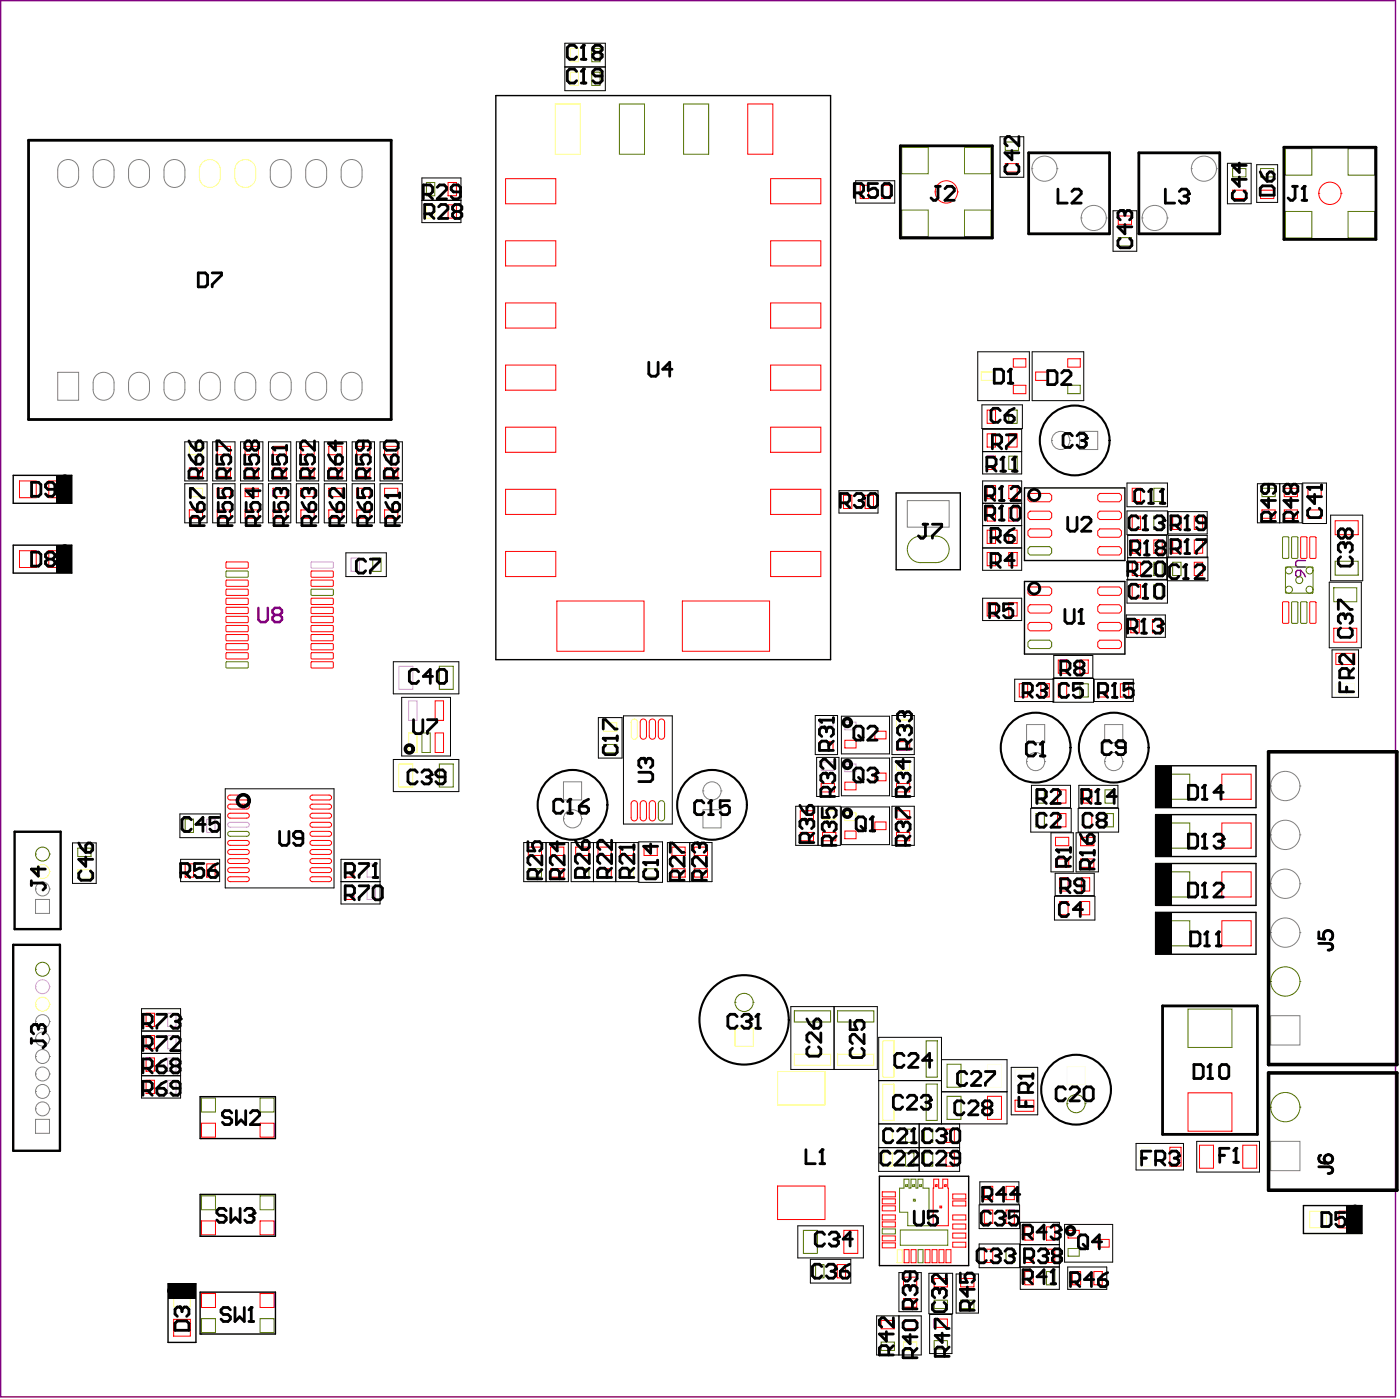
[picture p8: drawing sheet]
<svg xmlns="http://www.w3.org/2000/svg" width="334mm" height="334mm" viewBox="0 0 334 334" stroke-linecap="round" stroke-linejoin="round" font-family="sans-serif">
<path d="M.2 .2h332.8v333h-332.8zM309.6 136.1h.8v1.1l-.4 .4h-.4l-.4-.4v-.8zM310.4 136.1l.7 .7 .4 .8M311.5 133.7h-1.9l-.4 .4v.8l.4 .4h1.9" fill="none" stroke="#800080" stroke-width=".33"/>
<path d="M61.7 145v2.8l.5 .6h1.1l.6-.6v-2.8M65.6 146.7l-.6 .6v.5l.6 .6h1.1l.6-.6v-.5l-.6-.6M65.6 146.7l-.6-.6v-.5l.6-.6h1.1l.6 .6v.5l-.6 .6M65.6 146.7h1.1" fill="none" stroke="#800080" stroke-width=".59"/>
<g fill="none" stroke="#f00" stroke-width=".24">
<path d="M178.4 24.8h6v12h-6zM239.9 39h3.2v2h-3.2zM106.9 48.9h2v3.1h-2zM106.9 43.5h2v3.2h-2zM120.6 42.6h12v6h-12zM120.6 57.4h12v6h-12zM183.9 42.6h12v6h-12zM183.9 57.4h12v6h-12zM205.3 44.2h2v3.2h-2zM210.4 44.2h2v3.2h-2zM223.2 45.8h.1M223.2 45.8a2.66 2.66 0 0 0 2.6 2.6 2.66 2.66 0 0 0 2.7-2.6"/>
<path d="M223.2 45.8a2.66 2.66 0 0 1 2.6-2.7 2.66 2.66 0 0 1 2.7 2.7M228.5 45.8h.1M266.9 51.5h3.1v2h-3.1zM294.1 45.4h3.2v2h-3.2zM300.8 45.4h3.2v2h-3.2zM314.7 46.1h.1M314.7 46.1a2.66 2.66 0 0 0 2.7 2.7 2.66 2.66 0 0 0 2.6-2.7M314.7 46.1a2.66 2.66 0 0 1 2.7-2.6 2.66 2.66 0 0 1 2.6 2.6M320 46.1h.1M120.6 72.3h12v6h-12zM183.9 72.3h12v6h-12zM120.6 87.1h12v6h-12z"/>
<path d="M183.9 87.1h12v6h-12zM235.6 97.8h2v3.2h-2zM241.8 91.9h3v2h-3zM241.8 85.6h3v2h-3zM247.1 88.7h3v2h-3zM254.8 85.6h3v2h-3zM4.7 114.7h3.9v4h-3.9zM11.6 114.7h4v4h-4zM45.2 111.6h3.1v2h-3.1zM51.8 116.5h3.2v2h-3.2zM51.8 111.6h3.2v2h-3.2zM51.8 106.5h3.2v2h-3.2z"/>
<path d="M58.5 116.5h3.2v2h-3.2zM58.5 111.6h3.2v2h-3.2zM58.5 106.5h3.2v2h-3.2zM65.1 111.6h3.2v2h-3.2zM65.1 106.5h3.2v2h-3.2zM65.1 116.5h3.2v2h-3.2zM71.8 111.6h3.2v2h-3.2zM71.8 106.5h3.2v2h-3.2zM71.8 116.5h3.2v2h-3.2zM78.5 116.5h3.1v2h-3.1zM78.5 111.6h3.1v2h-3.1zM78.5 106.5h3.1v2h-3.1z"/>
<path d="M85.1 111.6h3.2v2h-3.2zM85.1 106.5h3.2v2h-3.2zM85.1 116.5h3.2v2h-3.2zM91.8 111.6h3.1v2h-3.1zM91.8 106.5h3.1v2h-3.1zM91.8 116.5h3.1v2h-3.1zM120.6 116.7h12v6h-12zM120.6 101.9h12v6h-12zM183.9 116.7h12v6h-12zM183.9 101.9h12v6h-12zM201.3 118.1h2v3.2h-2zM206.4 118.1h2v3.2h-2z"/>
<path d="M235.6 103.5h2v3.1h-2zM235.6 108.8h2v3.2h-2zM235.6 115.8h2v3.2h-2zM240.7 103.5h2v3.1h-2zM240.7 115.8h2v3.2h-2zM245.8 117.7h4.7l.5 .5v1l-.5 .5h-4.7l-.5-.5v-1zM262.4 117.7h4.7l.5 .5v1l-.5 .5h-4.7l-.5-.5v-1zM270.2 116.5h2v3.1h-2zM306.5 116.5h3.1v2h-3.1zM312.1 116.5h3.2v2h-3.2zM4.7 131.4h3.9v4h-3.9zM11.6 131.4h4v4h-4z"/>
<path d="M45.2 121.6h3.1v2h-3.1zM51.8 121.6h3.2v2h-3.2zM54.1 134h5l.1 .2v1.2l-.1 .1h-5l-.2-.1v-1.2zM54.1 138.4h5l.1 .1v1.2l-.1 .2h-5l-.2-.2v-1.2zM58.5 121.6h3.2v2h-3.2zM65.1 121.6h3.2v2h-3.2zM71.8 121.6h3.2v2h-3.2zM74.4 136.2h5l.1 .2v1.1l-.1 .2h-5l-.2-.2v-1.1zM74.4 138.4h5l.1 .1v1.2l-.1 .2h-5l-.2-.2v-1.2zM78.5 121.6h3.1v2h-3.1zM85.1 121.6h3.2v2h-3.2zM91.8 121.6h3.1v2h-3.1z"/>
<path d="M120.6 131.5h12v6h-12zM183.9 131.5h12v6h-12zM235.6 126.5h2v3.1h-2zM235.6 131.8h2v3.2h-2zM235.6 121.1h2v3.2h-2zM240.7 126.5h2v3.1h-2zM240.7 131.8h2v3.2h-2zM240.7 121.1h2v3.2h-2zM245.8 121.9h4.7l.5 .5v1l-.5 .5h-4.7l-.5-.5v-1zM245.8 126.2h4.7l.5 .5v1l-.5 .5h-4.7l-.5-.5v-1zM262.4 121.9h4.7l.5 .5v1l-.5 .5h-4.7l-.5-.5v-1zM262.4 126.2h4.7l.5 .5v1l-.5 .5h-4.7l-.5-.5v-1z"/>
<path d="M262.4 130.4h4.7l.5 .5v1l-.5 .5h-4.7l-.5-.5v-1zM270.2 139.5h2v3.1h-2zM270.2 128.8h2v3.2h-2zM270.2 134.1h2v3.2h-2zM270.2 123.1h2v3.2h-2zM275.3 128.8h2v3.2h-2zM279.8 128.8h2v3.2h-2zM279.8 123.1h2v3.2h-2zM285 128.8h2v3.2h-2zM285 134.1h2v3.2h-2zM285 123.1h2v3.2h-2zM301.1 121.6h3.2v2h-3.2z"/>
<path d="M306.5 121.6h3.1v2h-3.1zM310.5 128h1.2l.2 .2v4.8l-.2 .2h-1.2l-.1-.2v-4.8zM312.1 121.6h3.2v2h-3.2zM312.7 128h1.2l.1 .2v4.8l-.1 .2h-1.2l-.2-.2v-4.8zM318.6 124.2h5.5v3.4h-5.5zM53.9 145l.2-.1h5l.1 .1v1.2l-.1 .2h-5l-.2-.2zM53.9 147.2l.2-.2h5l.1 .2v1.2l-.1 .1h-5l-.2-.1zM54.1 140.5h5l.1 .2v1.2l-.1 .1h-5l-.2-.1v-1.2zM54.1 142.7h5l.1 .2v1.1l-.1 .2h-5l-.2-.2v-1.1zM54.1 149.2h5l.1 .2v1.1l-.1 .2h-5l-.2-.2v-1.1zM54.1 151.4h5l.1 .1v1.2l-.1 .2h-5l-.2-.2v-1.2zM54.1 153.5h5l.1 .2v1.2l-.1 .1h-5l-.2-.1v-1.2z"/>
<path d="M54.1 155.7h5l.1 .2v1.1l-.1 .2h-5l-.2-.2v-1.1zM74.2 145l.2-.1h5l.1 .1v1.2l-.1 .2h-5l-.2-.2zM74.2 147.2l.2-.2h5l.1 .2v1.2l-.1 .1h-5l-.2-.1zM74.4 142.7h5l.1 .2v1.1l-.1 .2h-5l-.2-.2v-1.1zM74.4 149.2h5l.1 .2v1.1l-.1 .2h-5l-.2-.2v-1.1zM74.4 151.4h5l.1 .1v1.2l-.1 .2h-5l-.2-.2v-1.2zM74.4 153.5h5l.1 .2v1.2l-.1 .1h-5l-.2-.1v-1.2zM74.4 155.7h5l.1 .2v1.1l-.1 .2h-5l-.2-.2v-1.1zM74.4 157.9h5l.1 .1v1.2l-.1 .2h-5l-.2-.2v-1.2zM132.9 143.4h20.8v12h-20.8zM162.8 143.4h20.8v12h-20.8zM235.6 143.8h2v3.2h-2z"/>
<path d="M240.7 143.8h2v3.2h-2zM245.8 140h4.7l.5 .5v1l-.5 .5h-4.7l-.5-.5v-1zM245.8 144.3h4.7l.5 .5v1l-.5 .5h-4.7l-.5-.5v-1zM245.8 148.5h4.7l.5 .5v1l-.5 .5h-4.7l-.5-.5v-1zM252.5 157.4h2v3.2h-2zM257.7 157.4h2v3.2h-2zM262.4 140h4.7l.5 .5v1l-.5 .5h-4.7l-.5-.5v-1zM262.4 144.3h4.7l.5 .5v1l-.5 .5h-4.7l-.5-.5v-1zM262.4 148.5h4.7l.5 .5v1l-.5 .5h-4.7l-.5-.5v-1zM262.4 152.7h4.7l.5 .5v1l-.5 .5h-4.7l-.5-.5v-1zM269.8 147.8h2v3.1h-2zM275 147.8h2v3.1h-2z"/>
<path d="M306.2 143.5h1.2l.1 .2v4.8l-.1 .2h-1.2l-.2-.2v-4.8zM312.7 143.5h1.2l.1 .2v4.8l-.1 .2h-1.2l-.2-.2v-4.8zM318.3 149.9h5.5v3.3h-5.5zM318.8 155.9h4.5v2.6h-4.5zM103.8 174.8h2v4.7h-2zM103.8 167.2h2v4.6h-2zM153 171.7a.75 .75 0 0 1 .8-.1 .75 .75 0 0 1 .5 .7v3.3a.75 .75 0 0 1-.8 .7 .75 .75 0 0 1-.7-.7v-3.3zM155.2 171.7a.75 .75 0 0 1 .8-.1 .75 .75 0 0 1 .4 .7v3.3a.75 .75 0 0 1-.7 .7 .75 .75 0 0 1-.8-.7v-3.3zM157.3 171.7a.75 .75 0 0 1 .8-.1 .75 .75 0 0 1 .5 .7v3.3a.75 .75 0 0 1-.8 .7 .75 .75 0 0 1-.7-.7v-3.3zM195.6 176.9h3.2v2h-3.2zM201.6 176.6h2.7v1.8h-2.7zM208.8 174.4h2.6v1.9h-2.6z"/>
<path d="M213.9 176.9h3.2v2h-3.2zM243.2 163.1h2v3.2h-2zM248.4 163.1h2v3.2h-2zM252.5 163.1h2v3.2h-2zM262.2 163.1h2v3.2h-2zM267.4 163.1h1.9v3.2h-1.9zM54.5 189.8l.4-.1h4a.58 .58 0 0 1 .6 .5 .58 .58 0 0 1-.6 .6h-4.2l-.4-.6zM54.5 192l.4-.2h4a.58 .58 0 0 1 .6 .6 .58 .58 0 0 1-.6 .6h-4.2l-.4-.6zM54.5 194.2l.4-.2h4a.58 .58 0 0 1 .6 .6 .58 .58 0 0 1-.6 .6l-4.2-.1-.4-.5zM74.1 189.8l.4-.1h4a.58 .58 0 0 1 .6 .5 .58 .58 0 0 1-.6 .6h-4.2l-.3-.6zM74.1 192l.4-.2h4a.58 .58 0 0 1 .6 .6 .58 .58 0 0 1-.6 .6h-4.2l-.3-.6zM74.1 194.2l.4-.2h4a.58 .58 0 0 1 .6 .6 .58 .58 0 0 1-.6 .6l-4.2-.1-.3-.5z"/>
<path d="M74.1 196.3l.4-.1h4a.58 .58 0 0 1 .6 .5 .58 .58 0 0 1-.6 .6h-4.2l-.3-.6zM74.1 198.5l.4-.2h4a.58 .58 0 0 1 .6 .6 .58 .58 0 0 1-.6 .6l-4.2-.1-.3-.5zM150.6 191.7a.75 .75 0 0 1 .8-.7 .75 .75 0 0 1 .7 .7v3.4a.75 .75 0 0 1-.7 .7 .75 .75 0 0 1-.8-.7M150.6 191.7v3.4M153 191.2a.75 .75 0 0 1 .8-.1 .75 .75 0 0 1 .5 .6v3.4a.75 .75 0 0 1-.8 .7 .75 .75 0 0 1-.7-.7v-3.4zM155.2 191.2a.75 .75 0 0 1 .8-.1 .75 .75 0 0 1 .4 .6v3.4a.75 .75 0 0 1-.7 .7 .75 .75 0 0 1-.8-.7v-3.4zM191 193.4h3.1v2h-3.1zM191 198.6h3.1v2h-3.1zM196 186.9h3.1v2h-3.1zM196.3 198.6h3.2v2h-3.2zM201.6 198.2h2.7v1.9h-2.7zM201.6 186.6h2.7v1.8h-2.7z"/>
<path d="M208.8 196.1h2.6v1.8h-2.6zM208.8 184.4h2.6v1.9h-2.6zM213.9 186.9h3.2v2h-3.2zM213.9 198.6h3.2v2h-3.2zM213.9 193.4h3.2v2h-3.2zM251.9 199.7h3.1v2h-3.1zM252.4 188.4h2v3.2h-2zM252.4 194.1h2v3.1h-2zM257.9 199.7h3.1v2h-3.1zM258.5 188.4h2v3.2h-2zM258.5 194.1h2v3.1h-2zM291.6 184.7h7v6h-7z"/>
<path d="M291.6 196.3h7v6h-7zM44.2 206.1h2v3.1h-2zM49.3 206.1h2v3.1h-2zM54.5 200.7l.4-.2h4a.58 .58 0 0 1 .6 .6 .58 .58 0 0 1-.6 .6l-4.2-.1-.4-.5zM54.5 202.8l.4-.1h4a.58 .58 0 0 1 .6 .5 .58 .58 0 0 1-.6 .6h-4.2l-.4-.6zM54.5 205l.4-.2h4a.58 .58 0 0 1 .6 .6 .58 .58 0 0 1-.6 .6l-4.2-.1-.4-.5zM54.5 207.2l.4-.2h4a.58 .58 0 0 1 .6 .6 .58 .58 0 0 1-.6 .6l-4.2-.1-.4-.5zM54.5 209.3l.4-.1h4a.58 .58 0 0 1 .6 .5 .58 .58 0 0 1-.6 .6h-4.2l-.4-.6zM74.1 200.7l.4-.2h4a.58 .58 0 0 1 .6 .6 .58 .58 0 0 1-.6 .6l-4.2-.1-.3-.5zM74.1 202.8l.4-.1h4a.58 .58 0 0 1 .6 .5 .58 .58 0 0 1-.6 .6h-4.2l-.3-.6zM74.1 205l.4-.2h4a.58 .58 0 0 1 .6 .6 .58 .58 0 0 1-.6 .6l-4.2-.1-.3-.5zM74.1 207.2l.4-.2h4a.58 .58 0 0 1 .6 .6 .58 .58 0 0 1-.6 .6l-4.2-.1-.3-.5z"/>
<path d="M74.1 209.3l.4-.1h4a.58 .58 0 0 1 .6 .5 .58 .58 0 0 1-.6 .6h-4.2l-.3-.6zM82.5 211.4h2v3.2h-2zM82.5 206.1h2v3.1h-2zM126.1 202.1h3.1v2h-3.1zM131.4 202.1h3.1v2h-3.1zM131.4 207.2h3.1v2h-3.1zM137.4 202.1h3.1v2h-3.1zM142.7 207.2h3.2v2h-3.2zM142.7 202.1h3.2v2h-3.2zM148 202.1h3.2v2h-3.2zM153.7 202.1h3.1v2h-3.1zM160.3 202.1h3.2v2h-3.2z"/>
<path d="M160.3 207.2h3.2v2h-3.2zM165.7 202.1h3.1v2h-3.1zM165.7 207.2h3.1v2h-3.1zM251.9 204.9h3.1v2h-3.1zM252.9 209.4h2v3.2h-2zM252.9 215.1h2v3.1h-2zM257.9 204.9h3.1v2h-3.1zM258 209.4h2v3.2h-2zM258 215.1h2v3.1h-2zM291.6 208h7v6h-7zM291.6 219.6h7v6h-7zM34.9 257.7h2v3.2h-2z"/>
<path d="M34.9 252.4h2v3.1h-2zM34.9 247h2v3.2h-2zM34.9 241.7h2v3.2h-2zM48.1 267.9h3.3v3.4h-3.3zM62.1 267.9h3.3v3.4h-3.3zM225.7 275h2v3.2h-2zM225.7 269.4h2v3.1h-2zM235.6 261.5h3.4v5.5h-3.4zM242.2 262.4h4.5v2.7h-4.5zM279.2 273.7h2.6v4.5h-2.6zM283.5 260.7h10.5v9.2h-10.5zM286.2 273.2h3.4v5.5h-3.4z"/>
<path d="M296.6 273.2h3.3v5.5h-3.3zM48.1 291.3h3.3v3.3h-3.3zM62.1 291.3h3.3v3.3h-3.3zM185.6 282.9h11.3v8h-11.3zM201.4 293.5h3.3v5.5h-3.3zM210.5 296.5h3.2v1.2h-3.2zM210.5 284.3h3.2v1.2h-3.2zM210.5 286h3.2v1.2h-3.2zM210.5 289.8h3.2v1.2h-3.2zM210.5 287.7h3.2v1.1h-3.2zM210.5 291.5h3.2v1.2h-3.2zM210.5 294.8h3.2v1.2h-3.2z"/>
<path d="M215.7 298.1h1.2v3.1h-1.2zM217.4 298.1h1.2v3.1h-1.2zM220.7 298.1h1.2v3.1h-1.2zM222.4 298.1h1.2v3.1h-1.2zM222.8 281.3h1.2v2.1h1v-2.1h1.2v2.1h.1v9h-3.6zM223.2 282.6h.4v.5h-.4zM224.1 298.1h1.2v3.1h-1.2zM224.3 287.7h.4v.4h-.4zM225.4 282.6h.4v.5h-.4zM225.7 298.1h1.2v3.1h-1.2zM227.3 284.8h3.2v1.2h-3.2zM227.3 294.2h3.2v1.1h-3.2z"/>
<path d="M227.3 296.3h3.2v1.2h-3.2zM227.3 292h3.2v1.2h-3.2zM227.3 286.5h3.2v1.2h-3.2zM227.3 289.8h3.2v1.2h-3.2zM234.9 288.7h2v3.1h-2zM234.9 283h2v3.2h-2zM234.9 298h2v3.2h-2zM240.1 288.7h2v3.1h-2zM240.1 283h2v3.2h-2zM244.6 298h1.9v3.2h-1.9zM244.6 292.7h1.9v3.1h-1.9zM249.7 298h2v3.2h-2z"/>
<path d="M249.7 292.7h2v3.1h-2zM254.9 293.5h2.6v1.8h-2.6zM262 295.7h2.7v1.8h-2.7zM319.5 288.9h4v4h-4zM41.4 314.7h4v4h-4zM48.1 308.6h3.3v3.3h-3.3zM62.1 308.6h3.3v3.3h-3.3zM199.8 301.7h2v3.1h-2zM210.3 315h3.1v2h-3.1zM215.6 315h3.2v2h-3.2zM215.6 309.8h3.2v2h-3.2zM215.6 304.7h3.2v2h-3.2z"/>
<path d="M222.9 314.6h3.2v2h-3.2zM222.9 305h3.2v2h-3.2zM229.2 305h3.2v2h-3.2zM244.6 303.3h1.9v3.2h-1.9zM255.9 303.3h2v3.2h-2zM261 303.3h2v3.2h-2z"/>
</g>
<g fill="none" stroke="#567700" stroke-width=".24">
<path d="M141.2 17.2h2v3.2h-2zM141.2 11.6h2v3.1h-2zM147.8 24.8h6v12h-6zM163.1 24.8h6v12h-6zM215.2 35.1h6.3v6.4h-6.3zM230.2 35.1h6.3v6.4h-6.3zM239.9 33.9h3.2v2h-3.2zM306.7 35.5h6.3v6.3h-6.3zM321.7 35.5h6.3v6.3h-6.3zM101.8 43.5h2v3.2h-2zM215.2 50.1h6.3v6.3h-6.3zM230.2 50.1h6.3v6.3h-6.3z"/>
<path d="M266.9 56.7h3.1v2h-3.1zM294.1 40.2h3.2v2h-3.2zM300.8 40.2h3.2v2h-3.2zM306.7 50.4h6.3v6.4h-6.3zM321.7 50.4h6.3v6.4h-6.3zM240.7 97.8h2v3.2h-2zM254.8 91.9h3v2h-3zM240.7 108.8h2v3.2h-2zM275.3 116.5h2v3.1h-2zM301.1 116.5h3.2v2h-3.2zM54.1 136.2h5l.1 .2v1.1l-.1 .2h-5l-.2-.2v-1.1zM88.9 133.1h2v3.2h-2z"/>
<path d="M217.4 128.8a3.2 3.2 0 0 1 2.3-.9h3.6a3.2 3.2 0 0 1 3.2 3.1 3.2 3.2 0 0 1-3.2 3.2h-3.6a3.2 3.2 0 0 1-3-1.9 3.2 3.2 0 0 1 .7-3.5zM245.8 130.4h4.7l.5 .5v1l-.5 .5h-4.7l-.5-.5v-1zM275.3 139.5h2v3.1h-2zM275.3 134.1h2v3.2h-2zM275.3 123.1h2v3.2h-2zM279.8 134.1h2v3.2h-2zM306.2 128h1.2l.1 .2v4.8l-.1 .2h-1.2l-.2-.2v-4.8zM306.9 135.2h6.3l.1 .2v5.9l-.1 .2h-6.3l-.2-.2v-5.9zM308.4 128h1.1l.2 .2v4.8l-.2 .2h-1.1l-.2-.2v-4.8zM318.6 133.9h5.5v3.3h-5.5zM54.1 157.9h5l.1 .1v1.2l-.1 .2h-5l-.2-.2v-1.2zM74.4 140.5h5l.1 .2v1.2l-.1 .1h-5l-.2-.1v-1.2z"/>
<path d="M104.8 158.9h3.4v5.5h-3.4zM245.8 152.7h4.7l.5 .5v1l-.5 .5h-4.7l-.5-.5v-1zM308.4 143.5h1.1l.2 .2v4.8l-.2 .2h-1.1l-.2-.2v-4.8zM310.5 143.5h1.2l.2 .2v4.8l-.2 .2h-1.2l-.1-.2v-4.8zM318.3 140.2h5.5v3.3h-5.5zM100.7 174.8h2v4.7h-2zM144 177.6h3.2v2h-3.2zM257.7 163.1h2v3.2h-2zM44.2 195.4h2v3.2h-2zM54.5 198.5l.4-.2h4a.58 .58 0 0 1 .6 .6 .58 .58 0 0 1-.6 .6l-4.2-.1-.4-.5zM104.8 182.3h3.4v5.5h-3.4zM157.3 191.2a.75 .75 0 0 1 .8-.1 .75 .75 0 0 1 .5 .6v3.4a.75 .75 0 0 1-.8 .7 .75 .75 0 0 1-.7-.7v-3.4z"/>
<path d="M247.2 188.4h2v3.2h-2zM247.2 194.1h2v3.1h-2zM263.7 188.4h2v3.2h-2zM263.7 194.1h2v3.1h-2zM276.9 184.7h7v6h-7zM276.9 196.3h7v6h-7zM8.5 203.7h.1M8.5 203.7a1.66 1.66 0 0 0 1.6 1.7 1.66 1.66 0 0 0 1.7-1.7M8.5 203.7a1.66 1.66 0 0 1 1.6-1.6 1.66 1.66 0 0 1 1.7 1.6M11.8 203.7h.1M18.5 202.3h3.2v2h-3.2zM126.1 207.2h3.1v2h-3.1z"/>
<path d="M137.4 207.2h3.1v2h-3.1zM153.7 207.2h3.1v2h-3.1zM276.9 208h7v6h-7zM276.9 219.6h7v6h-7zM8.5 231.2h.1M8.5 231.2a1.66 1.66 0 0 0 1.6 1.7 1.66 1.66 0 0 0 1.7-1.7M8.5 231.2a1.66 1.66 0 0 1 1.6-1.6 1.66 1.66 0 0 1 1.7 1.6M11.8 231.2h.1M175.4 239.1h.1M175.4 239.1a2.16 2.16 0 0 0 2.2 2.2 2.16 2.16 0 0 0 2.1-2.2M175.4 239.1a2.16 2.16 0 0 1 2.2-2.1 2.16 2.16 0 0 1 2.1 2.1M179.7 239.1h.1"/>
<path d="M303.2 234.1h.1M303.2 234.1a3.5 3.5 0 0 0 3.5 3.5 3.5 3.5 0 0 0 3.5-3.5M303.2 234.1a3.5 3.5 0 0 1 3.5-3.5 3.5 3.5 0 0 1 3.5 3.5M310.2 234.1h.1M189.5 241.1h8.7v2.7h-8.7zM199.9 241.1h8.6v2.7h-8.6zM221 258.6h2.7v8.7h-2.7zM221 248.3h2.7v8.6h-2.7zM226 253.9h3.3v5.5h-3.3zM283.5 240.7h10.5v9.2h-10.5zM48.1 261.9h3.3v3.4h-3.3zM62.1 261.9h3.3v3.4h-3.3z"/>
<path d="M216.1 275h2v3.2h-2zM216.1 269.4h2v3.1h-2zM220.6 275h2v3.2h-2zM220.6 269.4h2v3.1h-2zM226 261.5h3.3v5.5h-3.3zM254.6 263.3h.1M254.6 263.3a2.16 2.16 0 0 0 2.2 2.1 2.16 2.16 0 0 0 2.1-2.1M254.6 263.3a2.16 2.16 0 0 1 2.2-2.2 2.16 2.16 0 0 1 2.1 2.2M258.9 263.3h.1M303.2 264.1h.1M303.2 264.1a3.5 3.5 0 0 0 3.5 3.5 3.5 3.5 0 0 0 3.5-3.5M303.2 264.1a3.5 3.5 0 0 1 3.5-3.5 3.5 3.5 0 0 1 3.5 3.5"/>
<path d="M310.2 264.1h.1M48.1 285.3h3.3v3.3h-3.3zM62.1 285.3h3.3v3.3h-3.3zM191.7 293.5h3.3v5.5h-3.3zM210.5 293.2h3.2v1.1h-3.2zM214.8 293.4h11.4v3.7h-11.4zM215.7 281.3h1.2v2.1h.5v-2.1h1.2v2.1h.4v-2.1h1.2v2.1h1.5v9h-5.1v-3.2h-1.9v-5.8h1zM216.1 282.6h.4v.5h-.4zM217.8 282.6h.4v.5h-.4zM218 286.1h.4v.4h-.4zM219.1 298.1h1.2v3.1h-1.2zM219.4 282.6h.5v.5h-.5z"/>
<path d="M240.1 298h2v3.2h-2zM254.9 297.8h2.6v1.9h-2.6zM48.1 314.6h3.3v3.3h-3.3zM62.1 314.6h3.3v3.3h-3.3zM194.6 301.7h2v3.1h-2zM222.9 319.8h3.2v2h-3.2zM222.9 310.2h3.2v2h-3.2zM229.2 310.2h3.2v2h-3.2zM249.7 303.3h2v3.2h-2zM210.3 320.1h3.1v2h-3.1z"/>
<circle cx="307.6" cy="136.1" r=".83"/>
<circle cx="310" cy="138.4" r=".83"/>
<circle cx="312.5" cy="136.1" r=".83"/>
<circle cx="307.6" cy="140.7" r=".83"/>
<circle cx="312.5" cy="140.7" r=".83"/>
</g>
<g fill="none" stroke="#ffff80" stroke-width=".24">
<path d="M136 17.2h2v3.2h-2zM136 11.6h2v3.1h-2zM48.5 38.6a2.5 2.5 0 0 1 2.7-.3 2.5 2.5 0 0 1 1.4 2.3 3.7 3.7 0 0 1-1 3.6 2.5 2.5 0 0 1-2.6 .3 2.5 2.5 0 0 1-1.4-2.3 3.7 3.7 0 0 1 .9-3.6zM57 38.6a2.5 2.5 0 0 1 2.6-.3 2.5 2.5 0 0 1 1.4 2.3 3.7 3.7 0 0 1-.9 3.6 2.5 2.5 0 0 1-2.6 .3 2.5 2.5 0 0 1-1.5-2.3 3.7 3.7 0 0 1 1-3.6zM132.5 24.8h6v12h-6zM101.8 48.9h2v3.1h-2zM234.2 88.7h2.9v2h-2.9zM45.2 106.5h3.1v2h-3.1zM45.2 116.5h3.1v2h-3.1zM97.5 174.8h2v4.7h-2zM144 172.4h3.2v2h-3.2zM150.6 172.3a.75 .75 0 0 1 .8-.8 .75 .75 0 0 1 .7 .8v3.3a.75 .75 0 0 1-.7 .7 .75 .75 0 0 1-.8-.7"/>
<path d="M150.6 172.3v3.3M213.9 171.8h3.2v2h-3.2zM95.2 182.3h3.3v5.5h-3.3zM196.3 193.4h3.2v2h-3.2zM201.6 193.9h2.7v1.8h-2.7zM213.9 181.8h3.2v2h-3.2zM8.5 207.9h.1M8.5 207.9a1.66 1.66 0 0 0 1.6 1.7 1.66 1.66 0 0 0 1.7-1.7M8.5 207.9a1.66 1.66 0 0 1 1.6-1.7 1.66 1.66 0 0 1 1.7 1.7M11.8 207.9h.1M18.5 207.5h3.2v2h-3.2zM148 207.2h3.2v2h-3.2z"/>
<path d="M8.5 239.5h.1M8.5 239.5a1.66 1.66 0 0 0 1.6 1.7 1.66 1.66 0 0 0 1.7-1.7M8.5 239.5a1.66 1.66 0 0 1 1.6-1.6 1.66 1.66 0 0 1 1.7 1.6M11.8 239.5h.1M175.4 245.3h4.3v4.3h-4.3zM185.6 255.6h11.3v8h-11.3zM189.5 251.4h8.7v2.7h-8.7zM199.9 251.4h8.6v2.7h-8.6zM210.7 258.6h2.6v8.7h-2.6zM210.7 248.3h2.6v8.6h-2.6zM210.9 275h2v3.2h-2zM210.9 269.4h2v3.1h-2z"/>
<path d="M214.1 298.1h1.2v3.1h-1.2zM312.5 288.9h4v4h-4zM41.4 307.7h4v4h-4zM215.6 320.1h3.2v2h-3.2z"/>
</g>
<g fill="none" stroke="#808080" stroke-width=".24">
<path d="M14.7 38.6a2.5 2.5 0 0 1 2.6-.3 2.5 2.5 0 0 1 1.5 2.3 3.7 3.7 0 0 1-1 3.6 2.5 2.5 0 0 1-2.6 .3 2.5 2.5 0 0 1-1.4-2.3 3.7 3.7 0 0 1 .9-3.6zM23.2 38.6a2.5 2.5 0 0 1 2.6-.3 2.5 2.5 0 0 1 1.4 2.3 3.7 3.7 0 0 1-.9 3.6 2.5 2.5 0 0 1-2.7 .3 2.5 2.5 0 0 1-1.4-2.3 3.7 3.7 0 0 1 1-3.6zM31.6 38.6a2.5 2.5 0 0 1 2.7-.3 2.5 2.5 0 0 1 1.4 2.3 3.7 3.7 0 0 1-1 3.6 2.5 2.5 0 0 1-2.6 .3 2.5 2.5 0 0 1-1.4-2.3 3.7 3.7 0 0 1 .9-3.6zM40.1 38.6a2.5 2.5 0 0 1 2.6-.3 2.5 2.5 0 0 1 1.4 2.3 3.7 3.7 0 0 1-.9 3.6 2.5 2.5 0 0 1-2.7 .3 2.5 2.5 0 0 1-1.4-2.3 3.7 3.7 0 0 1 1-3.6zM65.4 38.6a2.5 2.5 0 0 1 2.7-.3 2.5 2.5 0 0 1 1.4 2.3 3.7 3.7 0 0 1-.9 3.6 2.5 2.5 0 0 1-2.7 .3 2.5 2.5 0 0 1-1.4-2.3 3.7 3.7 0 0 1 .9-3.6zM73.9 38.6a2.5 2.5 0 0 1 2.6-.3 2.5 2.5 0 0 1 1.4 2.3 3.7 3.7 0 0 1-.9 3.6 2.5 2.5 0 0 1-2.6 .3 2.5 2.5 0 0 1-1.4-2.3 3.7 3.7 0 0 1 .9-3.6zM82.3 38.6a2.5 2.5 0 0 1 2.7-.3 2.5 2.5 0 0 1 1.4 2.3 3.7 3.7 0 0 1-.9 3.6 2.5 2.5 0 0 1-2.7 .3 2.5 2.5 0 0 1-1.4-2.3 3.7 3.7 0 0 1 .9-3.6zM246.2 40.2h.1M246.2 40.2a3 3 0 0 0 3 3 3 3 0 0 0 3-3M246.2 40.2a3 3 0 0 1 3-3 3 3 0 0 1 3 3M252.2 40.2h.1M258 52h.1"/>
<path d="M258 52a3 3 0 0 0 3 3 3 3 0 0 0 3-3M258 52a3 3 0 0 1 3-3 3 3 0 0 1 3 3M264 52h.1M272.5 52h.1M272.5 52a3 3 0 0 0 3 3 3 3 0 0 0 3-3M272.5 52a3 3 0 0 1 3-3 3 3 0 0 1 3 3M278.5 52h.1M284.3 40.2h.1M284.3 40.2a3 3 0 0 0 3 3 3 3 0 0 0 3-3M284.3 40.2a3 3 0 0 1 3-3 3 3 0 0 1 3 3M290.3 40.2h.1M13.8 88.8h5v6.7h-5z"/>
<path d="M23.2 89.4a2.5 2.5 0 0 1 2.6-.3 2.5 2.5 0 0 1 1.4 2.2 3.7 3.7 0 0 1-.9 3.6 2.5 2.5 0 0 1-2.7 .3 2.5 2.5 0 0 1-1.4-2.2 3.7 3.7 0 0 1 1-3.6zM31.6 89.4a2.5 2.5 0 0 1 2.7-.3 2.5 2.5 0 0 1 1.4 2.2 3.7 3.7 0 0 1-1 3.6 2.5 2.5 0 0 1-2.6 .3 2.5 2.5 0 0 1-1.4-2.2 3.7 3.7 0 0 1 .9-3.6zM40.1 89.4a2.5 2.5 0 0 1 2.6-.3 2.5 2.5 0 0 1 1.4 2.2 3.7 3.7 0 0 1-.9 3.6 2.5 2.5 0 0 1-2.7 .3 2.5 2.5 0 0 1-1.4-2.2 3.7 3.7 0 0 1 1-3.6zM48.5 89.4a2.5 2.5 0 0 1 2.7-.3 2.5 2.5 0 0 1 1.4 2.2 3.7 3.7 0 0 1-1 3.6 2.5 2.5 0 0 1-2.6 .3 2.5 2.5 0 0 1-1.4-2.2 3.7 3.7 0 0 1 .9-3.6zM57 89.4a2.5 2.5 0 0 1 2.6-.3 2.5 2.5 0 0 1 1.4 2.2 3.7 3.7 0 0 1-.9 3.6 2.5 2.5 0 0 1-2.6 .3 2.5 2.5 0 0 1-1.5-2.2 3.7 3.7 0 0 1 1-3.6zM65.4 89.4a2.5 2.5 0 0 1 2.7-.3 2.5 2.5 0 0 1 1.4 2.2 3.7 3.7 0 0 1-.9 3.6 2.5 2.5 0 0 1-2.7 .3 2.5 2.5 0 0 1-1.4-2.2 3.7 3.7 0 0 1 .9-3.6zM73.9 89.4a2.5 2.5 0 0 1 2.6-.3 2.5 2.5 0 0 1 1.4 2.2 3.7 3.7 0 0 1-.9 3.6 2.5 2.5 0 0 1-2.6 .3 2.5 2.5 0 0 1-1.4-2.2 3.7 3.7 0 0 1 .9-3.6zM82.3 89.4a2.5 2.5 0 0 1 2.7-.3 2.5 2.5 0 0 1 1.4 2.2 3.7 3.7 0 0 1-.9 3.6 2.5 2.5 0 0 1-2.7 .3 2.5 2.5 0 0 1-1.4-2.2 3.7 3.7 0 0 1 .9-3.6zM216.5 119.4h10v6.4h-10zM251 105.1h.1M251 105.1a2.16 2.16 0 0 0 2.1 2.1 2.16 2.16 0 0 0 2.2-2.1M251 105.1a2.16 2.16 0 0 1 2.1-2.2 2.16 2.16 0 0 1 2.2 2.2"/>
<path d="M255.3 105.1h.1M257.6 102.9h4.3v4.3h-4.3zM245 172.8h4.3v4.4h-4.3zM263.6 172.8h4.3v4.4h-4.3zM134.5 186.5h4.3v4.3h-4.3zM134.5 195.3h.1M134.5 195.3a2.16 2.16 0 0 0 2.1 2.2 2.16 2.16 0 0 0 2.2-2.2M134.5 195.3a2.16 2.16 0 0 1 2.1-2.1 2.16 2.16 0 0 1 2.2 2.1M138.8 195.3h.1M167.7 188.7h.1M167.7 188.7a2.16 2.16 0 0 0 2.2 2.1 2.16 2.16 0 0 0 2.2-2.1M167.7 188.7a2.16 2.16 0 0 1 2.2-2.2 2.16 2.16 0 0 1 2.2 2.2"/>
<path d="M167.7 193.2h4.4v4.3h-4.4zM172.1 188.7h.1M245 181.7h.1M245 181.7a2.16 2.16 0 0 0 2.1 2.1 2.16 2.16 0 0 0 2.2-2.1M245 181.7a2.16 2.16 0 0 1 2.1-2.2 2.16 2.16 0 0 1 2.2 2.2M249.3 181.7h.1M263.6 181.7h.1M263.6 181.7a2.16 2.16 0 0 0 2.2 2.1 2.16 2.16 0 0 0 2.1-2.1M263.6 181.7a2.16 2.16 0 0 1 2.2-2.2 2.16 2.16 0 0 1 2.1 2.2M267.9 181.7h.1M303.2 199.2h.1M303.2 199.2a3.5 3.5 0 0 0 3.5 3.5 3.5 3.5 0 0 0 3.5-3.5"/>
<path d="M303.2 199.2a3.5 3.5 0 0 1 3.5-3.5 3.5 3.5 0 0 1 3.5 3.5M303.2 187.5h.1M303.2 187.5a3.5 3.5 0 0 0 3.5 3.5 3.5 3.5 0 0 0 3.5-3.5M303.2 187.5a3.5 3.5 0 0 1 3.5-3.5 3.5 3.5 0 0 1 3.5 3.5M310.2 199.2h.1M310.2 187.5h.1M8.5 214.6h3.3v3.3h-3.3zM8.5 212.1h.1M8.5 212.1a1.66 1.66 0 0 0 1.6 1.6 1.66 1.66 0 0 0 1.7-1.6M8.5 212.1a1.66 1.66 0 0 1 1.6-1.7 1.66 1.66 0 0 1 1.7 1.7M11.8 212.1h.1M303.2 210.8h.1"/>
<path d="M303.2 210.8a3.5 3.5 0 0 0 3.5 3.5 3.5 3.5 0 0 0 3.5-3.5M303.2 210.8a3.5 3.5 0 0 1 3.5-3.5 3.5 3.5 0 0 1 3.5 3.5M310.2 210.8h.1M303.2 222.5h.1M303.2 222.5a3.5 3.5 0 0 0 3.5 3.5 3.5 3.5 0 0 0 3.5-3.5M303.2 222.5a3.5 3.5 0 0 1 3.5-3.5 3.5 3.5 0 0 1 3.5 3.5M310.2 222.5h.1M8.5 256.2h.1M8.5 252h.1M8.5 247.9h.1M8.5 243.7h.1M8.5 256.2a1.66 1.66 0 0 0 1.6 1.7 1.66 1.66 0 0 0 1.7-1.7"/>
<path d="M8.5 256.2a1.66 1.66 0 0 1 1.6-1.7 1.66 1.66 0 0 1 1.7 1.7M8.5 252a1.66 1.66 0 0 0 1.6 1.7 1.66 1.66 0 0 0 1.7-1.7M8.5 252a1.66 1.66 0 0 1 1.6-1.6 1.66 1.66 0 0 1 1.7 1.6M8.5 247.9a1.66 1.66 0 0 0 1.6 1.6 1.66 1.66 0 0 0 1.7-1.6M8.5 247.9a1.66 1.66 0 0 1 1.6-1.7 1.66 1.66 0 0 1 1.7 1.7M8.5 243.7a1.66 1.66 0 0 0 1.6 1.7 1.66 1.66 0 0 0 1.7-1.7M8.5 243.7a1.66 1.66 0 0 1 1.6-1.7 1.66 1.66 0 0 1 1.7 1.7M11.8 256.2h.1M11.8 252h.1M11.8 247.9h.1M11.8 243.7h.1M303.2 242.3h7v7h-7z"/>
<path d="M8.5 267h3.3v3.4h-3.3zM8.5 264.5h.1M8.5 260.4h.1M8.5 264.5a1.66 1.66 0 0 0 1.6 1.7 1.66 1.66 0 0 0 1.7-1.7M8.5 264.5a1.66 1.66 0 0 1 1.6-1.6 1.66 1.66 0 0 1 1.7 1.6M8.5 260.4a1.66 1.66 0 0 0 1.6 1.6 1.66 1.66 0 0 0 1.7-1.6M8.5 260.4a1.66 1.66 0 0 1 1.6-1.7 1.66 1.66 0 0 1 1.7 1.7M11.8 264.5h.1M11.8 260.4h.1M303.2 272.3h7v7h-7z"/>
</g>
<path d="M318.8 163.1h4.5v2.7h-4.5zM235.6 253.9h3.4v5.5h-3.4zM242.2 255.2h4.5v2.7h-4.5zM254.6 254.4h4.3v4.4h-4.3zM271.9 273.7h2.7v4.5h-2.7z" fill="none" stroke="#ffffe8" stroke-width=".24"/>
<g fill="none" stroke="#d2a2cd" stroke-width=".24">
<path d="M74.4 134h5l.1 .2v1.2l-.1 .1h-5l-.2-.1v-1.2zM83.8 133.1h2v3.2h-2zM95.2 158.9h3.3v5.5h-3.3zM97.5 167.2h2v4.6h-2zM195.6 171.8h3.2v2h-3.2zM201.6 172.3h2.7v1.8h-2.7zM49.3 195.4h2v3.2h-2zM54.5 196.3l.4-.1h4a.58 .58 0 0 1 .6 .5 .58 .58 0 0 1-.6 .6h-4.2l-.4-.6zM196 181.8h3.1v2h-3.1zM201.6 182.3h2.7v1.8h-2.7zM87.6 211.4h2v3.2h-2zM87.6 206.1h2v3.1h-2z"/>
<path d="M8.5 235.4h.1M8.5 235.4a1.66 1.66 0 0 0 1.6 1.6 1.66 1.66 0 0 0 1.7-1.6M8.5 235.4a1.66 1.66 0 0 1 1.6-1.7 1.66 1.66 0 0 1 1.7 1.7M11.8 235.4h.1M40 257.7h2v3.2h-2zM40 252.4h2v3.1h-2zM40 247h2v3.2h-2zM40 241.7h2v3.2h-2z"/>
</g>
<g fill="none" stroke="#000" stroke-width=".33">
<path d="M118.3 22.8h79.9v134.6h-79.9zM3.2 113.4h13.9v6.7h-13.9zM213.8 117.6h15.4v18.3h-15.4zM244.5 116.4h23.9v17.3h-23.9zM3.2 130h13.9v6.7h-13.9zM244.5 138.7h23.9v17.3h-23.9zM275.8 182.7h23.9v10h-23.9zM275.8 194.3h23.9v10h-23.9zM275.8 206h23.9v10h-23.9zM275.8 217.6h23.9v10h-23.9zM47.8 261.6h17.9v10h-17.9zM47.8 284.9h17.9v10h-17.9z"/>
<path d="M209.9 280.6h21.3v21.3h-21.3zM311 287.6h14v6.6h-14zM40.1 306.2h6.7v14h-6.7zM47.8 308.2h17.9v10h-17.9z"/>
<circle cx="15.5" cy="114.1" r=".74"/>
<circle cx="15.5" cy="130.7" r=".74"/>
<circle cx="323.4" cy="288.3" r=".74"/>
<circle cx="40.8" cy="307.9" r=".74"/>
</g>
<g fill="none" stroke="#000" stroke-width=".24">
<path d="M134.8 16h9.6M134.8 10.3h9.6v11.3h-9.6zM238.6 32.6h5.7v9.7h-5.7zM292.9 39h5.7v9.6h-5.7zM299.9 39.3h5v9h-5zM100.7 42.5h9.3v10.6h-9.3zM100.7 47.8h9.3M204.2 43.1h9.3v5.3h-9.3zM265.6 50.3h5.7v9.6h-5.7zM233.3 83.9h12.3v11.7h-12.3zM234.3 96.6h9.7v5.6h-9.7zM246.3 83.9h12.3v11.7h-12.3z"/>
<path d="M44.1 115.4h5.3v9.3h-5.3zM44.1 105.4h5.3v9.3h-5.3zM50.7 115.4h5.4v9.3h-5.4zM50.7 105.4h5.4v9.3h-5.4zM57.4 115.4h5.3v9.3h-5.3zM57.4 105.4h5.3v9.3h-5.3zM64.1 115.4h5.3v9.3h-5.3zM64.1 105.4h5.3v9.3h-5.3zM70.7 115.4h5.3v9.3h-5.3zM70.7 105.4h5.3v9.3h-5.3zM77.4 115.4h5.3v9.3h-5.3zM77.4 105.4h5.3v9.3h-5.3z"/>
<path d="M84 115.4h5.4v9.3h-5.4zM84 105.4h5.4v9.3h-5.4zM90.7 115.4h5.3v9.3h-5.3zM90.7 105.4h5.3v9.3h-5.3zM200.2 117.1h9.3v5.3h-9.3zM234.5 102.4h9.3v10.7h-9.3zM234.5 114.7h9.3v21.3h-9.3zM234.5 107.7h9.3M268.9 115.2h9.7v5.7h-9.7zM300.1 115.4h10.6v9.3h-10.6zM305.4 115.4v9.3M310.9 115.2h5.6v9.7h-5.6z"/>
<path d="M82.5 131.9h9.7v5.6h-9.7zM234.5 130.7h9.3M234.5 125.4h9.3M234.5 120.1h9.3M268.9 121.9h9.7v5.6h-9.7zM269.1 133h9.3M269.1 127.7h9.3v10.7h-9.3zM278.6 138.2h-9.7v5.7h9.7v-11h9.6v5.6h-9.6M278.8 127.7h9.3v5.3h-9.3zM278.8 122.1h9.3v5.3h-9.3zM317.2 138.9h7.7v15.6h-7.7zM317.5 122.9h7.7v15.6h-7.7z"/>
<path d="M93.9 157.9h15.6v7.6h-15.6zM234.5 142.7h9.3v5.3h-9.3zM251.5 156.4h9.3v5.3h-9.3zM268.8 146.7h9.3v5.3h-9.3zM317.9 155h6.3v11.4h-6.3zM95.9 166.4h11.6v13.9h-11.6zM142.8 171.2h5.6v9.6h-5.6zM148.8 170.8h11.6v25.8h-11.6zM194.5 170.7h5.4v9.3h-5.4zM200.8 170.8h11.5v9h-11.5zM212.8 170.7h5.4v9.3h-5.4zM242.1 162h9.4v5.4h-9.4z"/>
<path d="M251.3 161.9h9.6v5.6h-9.6zM261.1 162h9.3v5.4h-9.3zM42.9 194.2h9.7v5.6h-9.7zM53.7 188.2h26v23.6h-26zM93.9 181.2h15.6v7.6h-15.6zM189.9 192.3h10.6v9.4h-10.6zM194.9 180.7h5.3v9.3h-5.3zM195.2 192.3v9.4M200.8 192.5h11.5v9h-11.5zM200.8 180.8h11.5v9h-11.5zM212.8 180.7h5.4v9.3h-5.4zM212.8 192.3h5.4v9.4h-5.4z"/>
<path d="M246 192.8h9.6v5.7h-9.6zM246.1 187.3h9.4v5.4h-9.4zM250.8 198.7h5.3v9.3h-5.3zM256.8 198.7h5.3v9.3h-5.3zM257.3 192.8h9.6v5.7h-9.6zM257.4 187.3h9.4v5.4h-9.4zM17.3 201.1h5.7v9.6h-5.7zM43.1 205h9.3v5.3h-9.3zM81.4 210.3h9.3M81.4 205h9.3v10.6h-9.3zM125 201h10.6v9.3h-10.6zM130.3 201v9.3"/>
<path d="M136.3 201h16v9.3h-16zM141.6 201v9.3M146.9 201v9.3M152.4 200.8h5.7v9.7h-5.7zM159.3 201h10.6v9.3h-10.6zM164.6 201v9.3M251.6 213.8h9.7v5.7h-9.7zM251.8 208.3h9.3v5.3h-9.3zM33.8 240.6h9.3v21.3h-9.3zM33.8 256.6h9.3M33.8 251.3h9.3M33.8 246h9.3"/>
<path d="M188.7 240.1h20.7v15h-20.7zM199 240.1v15M209.7 257.8h15M224.7 252.8h15.6v15.3h-30.6M241.3 254.6h6.3v11.3h-6.3zM209.7 273.8h19.3M219.3 268.1v11.3M224.7 268.1v-20.6h-15v31.9h19.3v-11.3M224.7 260.4h15.6M271.1 272.8h11.3v6.3h-11.3zM285.6 272.3h15v7.3h-15zM190.4 292.4h15.6v7.7h-15.6z"/>
<path d="M233.7 287.4h9.6v5.7h-9.6zM233.7 296.7h9.6v5.7h-9.6zM233.8 281.9h9.3v5.4h-9.3zM243.5 296.9h9.3M243.5 291.6h9.3v16h-9.3zM254 292.1h11.5v9h-11.5zM193.4 300.4h9.6v5.7h-9.6zM209.2 313.9h10.6v9.3h-10.6zM214.5 303.6h5.3v9.3h-5.3zM214.5 313.9v9.3M221.7 303.7h5.6v9.7h-5.6zM221.8 313.6h5.4v9.3h-5.4z"/>
<path d="M228.2 303.9h5.3v9.3h-5.3zM243.5 302.2h9.3M254.8 302.2h9.3v5.4h-9.3z"/>
</g>
<g fill="none" stroke="#000" stroke-width=".67">
<path d="M137.6 17l-.6-.5h-1.1l-.5 .5v2.2l.5 .6h1.1l.6-.6M137.6 11.4l-.6-.6h-1.1l-.5 .6v2.2l.5 .5h1.1l.6-.5M138.7 19.8h1.1M138.7 11.4l.6-.6v3.3M138.7 17l.6-.5v3.3M138.7 14.1h1.1M142 12.5l-.5 .5v.6l.5 .5h1.1l.6-.5v-.6l-.6-.5M142 12.5l-.5-.6v-.5l.5-.6h1.1l.6 .6v.5l-.6 .6M142 12.5h1.1M143.7 18.1h-1.7l-.5-.5v-.6l.5-.5h1.1l.6 .5v2.2l-.6 .6h-1.1l-.5-.6M6.8 33.5h86.6v66.6h-86.6zM214.8 34.8h22v22h-22z"/>
<path d="M240.4 39.2l-.6 .6v1.1l.6 .6h2.2l.5-.6v-1.1l-.5-.6M241.5 35.9v2.2l-1.7-1.6h3.3M243.1 32.6v2.2l-2.2-2.2h-.5l-.6 .5v1.1l.6 .6M245.5 36.5h19.3v19.3h-19.3zM271.8 36.5h19.3v19.3h-19.3zM295.7 38.9v2.2l-1.6-1.6h3.3M306.4 35.1h21.9v22h-21.9zM101 46.3h1.7l.5-.5v-1.1l-.5-.6h-1.7v3.3M101.3 51h1.7l.6-.6v-1.1l-.6-.5h-1.7v3.3M102.1 46.3l1.1 1.1M102.5 51l1.1 1.1M104.3 44.7l.6-.6h1.1l.6 .6v.5l-2.3 2.2h2.3"/>
<path d="M104.7 49.3l.5-.5h1.1l.6 .5v.6l-2.2 2.2h2.2M108.6 50.4l-.6-.5v-.6l.6-.5h1.1l.5 .5v.6l-.5 .5M108.6 50.4l-.6 .6v.6l.6 .5h1.1l.5-.5v-.6l-.5-.6M108.6 50.4h1.1M109.9 45.8h-1.7l-.5-.6v-.5l.5-.6h1.1l.6 .6v2.2l-.6 .5h-1.1l-.5-.5M203.9 46h1.6l.6-.6v-1.1l-.6-.5h-1.6v3.3M205 46l1.1 1.1M209.4 43.8h-2.2v1.6l1.1-.5h.6l.5 .5v1.2l-.5 .5h-1.2l-.5-.5M210.5 44.3l.6-.5h1.1l.5 .5v2.3l-.5 .5h-1.1l-.6-.5zM223.3 44.5h1.1M223.8 44.5v2.7l-.5 .6h-.6l-.5-.6M225.5 45l.5-.5h1.2l.5 .5v.6l-2.2 2.2h2.2"/>
<path d="M252.5 45.1v3.3h2.2M255.8 45.7l.5-.6h1.1l.6 .6v.5l-2.2 2.2h2.2M267.3 56.9l-.5 .5v1.2l.5 .5h2.2l.6-.5v-1.2l-.6-.5M268.4 50.8l-.5-.6h-.6l-.5 .6v1.1l.5 .5M268.4 50.8l.6-.6h.5l.6 .6v1.1l-.6 .5M268.4 53.6v2.2l-1.6-1.7h3.3M268.4 50.8v.5M278.1 45.1v3.3h2.2M281.4 45.7l.6-.6h1.1l.5 .6v.5l-.5 .6M282.5 46.8h.6M283.1 46.8l.5 .5v.6l-.5 .5h-1.1l-.6-.5M294.6 45.6l-.5 .5v1.1l.5 .6h2.2l.6-.6v-1.1l-.6-.5"/>
<path d="M295.7 42.2v2.3l-1.6-1.7h3.3M300.7 41l.6 1.1 1.1 1.1M301.3 44.3h2.2l.5 .6v1.7h-3.3v-1.7zM302.9 41h.6l.5 .6v1.1l-.5 .5h-1.1v-1.6zM308.5 44.5h1.1M309 44.5v2.7l-.5 .6h-.6l-.5-.6M310.7 47.8h1.1M310.7 45l.6-.5v3.3M47.3 65.1h1.7l.5 .6v2.2l-.5 .5h-1.7zM50.6 65.1h2.3v.6l-2.3 2.2v.5M154.8 86.4v2.8l.6 .5h1.1l.5-.5v-2.8M160.4 88.1h-2.3l1.7-1.7v3.3"/>
<path d="M237.3 88.1h1.6l.6 .5v2.3l-.6 .5h-1.6zM238.7 98l-.6-.6h-1.1l-.5 .6v2.2l.5 .5h1.1l.6-.5M239.8 99.1h1.7l.5 .5v.6l-.5 .5h-1.1l-.6-.5zM240.6 91.4h1.1M240.6 88.6l.5-.5v3.3M242 97.4l-1.1 .6-1.1 1.1M250 88.4h1.7l.5 .6v2.2l-.5 .5h-1.7zM253.3 89l.6-.6h1.1l.6 .6v.5l-2.3 2.2h2.3M7.5 115.1h1.7l.6 .5v2.2l-.6 .6h-1.7zM13.1 116.7h-1.7l-.5-.5v-.6l.5-.5h1.1l.6 .5v2.2l-.6 .6h-1.1l-.5-.6M45.1 108.5l.5 1.1 1.2 1.1M45.1 105.2l.5 1.1 1.2 1.1"/>
<path d="M45.4 118.7v-2.2h.6l2.2 2.2h.6M45.4 119.8l.6 1.1 1.1 1.2M47.3 105.2h.6l.5 .5v1.1l-.5 .6h-1.1v-1.7zM47.3 114.1v-1.7l-.5-.6h-1.2l-.5 .6v1.7h3.3M47.3 108.5h.6l.5 .6v1.1l-.5 .5h-1.1v-1.6zM48.4 111.8l-1.1 1.2M51.8 108.5v2.2h1.6l-.5-1.1v-.5l.5-.6h1.1l.6 .6v1.1l-.6 .5M51.8 107.4v-2.2h.5l2.2 2.2h.6M52.1 119.8v2.3h1.6l-.5-1.2v-.5l.5-.6h1.2l.5 .6v1.1l-.5 .6M52.1 116.5v2.2h1.6l-.5-1.1v-.5l.5-.6h1.2l.5 .6v1.1l-.5 .5M54 114.1v-1.7l-.6-.6h-1.1l-.5 .6v1.7h3.3M55.1 111.8l-1.1 1.2"/>
<path d="M58.4 108.5v2.2h1.7l-.6-1.1v-.5l.6-.6h1.1l.5 .6v1.1l-.5 .5M58.7 119.8v2.3h1.7l-.6-1.2v-.5l.6-.6h1.1l.6 .6v1.1l-.6 .6M60.1 105.7l.5-.5h.6l.5 .5v1.1l-.5 .6h-.6l-.5-.6M60.1 105.7l-.6-.5h-.5l-.6 .5v1.1l.6 .6h.5l.6-.6M60.1 105.7v1.1M60.4 116.5v2.2l-1.7-1.6h3.4M60.6 114.1v-1.7l-.5-.6h-1.1l-.6 .6v1.7h3.3M61.7 111.8l-1.1 1.2M65.1 108.5v2.2h1.6l-.5-1.1v-.5l.5-.6h1.1l.6 .6v1.1l-.6 .5M65.4 119.8v2.3h1.7l-.6-1.2v-.5l.6-.6h1.1l.5 .6v1.1l-.5 .6M67.1 117.1l.5-.6h.6l.5 .6v1.1l-.5 .5M67.1 117.1l-.6-.6h-.5l-.6 .6v1.1l.6 .5"/>
<path d="M67.1 117.1v.5M67.3 114.1v-1.7l-.6-.6h-1.1l-.5 .6v1.7h3.3M68.4 111.8l-1.1 1.2M68.4 106.3v1.1M68.4 106.8h-3.3l.5 .6M71.7 108.5v2.2h1.7l-.6-1.1v-.5l.6-.6h1.1l.5 .6v1.1l-.5 .5M72.1 119.8l.5 1.1 1.1 1.2M73.7 117.1l-.5-.6h-.6l-.5 .6v1.1l.5 .5M73.7 117.1l.6-.6h.5l.6 .6v1.1l-.6 .5M73.7 117.1v.5M73.9 114.1v-1.7l-.5-.6h-1.1l-.6 .6v1.7h3.3M75 105.2v2.2l-2.2-2.2h-.5l-.6 .5v1.1l.6 .6"/>
<path d="M75 111.8l-1.1 1.2M78.4 108.5l.5 1.1 1.1 1.1M78.7 119.8l.6 1.1 1.1 1.2M80 105.2v2.2l-1.6-1.7h3.3M80.6 114.1v-1.7l-.6-.6h-1.1l-.5 .6v1.7h3.3M80.6 108.5h.6l.5 .6v1.1l-.5 .5h-1.2v-1.6zM81.7 111.8l-1.1 1.2M82 116.5v2.2l-2.2-2.2h-.5l-.6 .6v1.1l.6 .5M85 108.5v2.2h1.7l-.6-1.1v-.5l.6-.6h1.1l.6 .6v1.1l-.6 .5M85.4 119.8l.5 1.1 1.1 1.2M85.4 116.5v2.2h1.6l-.5-1.1v-.5l.5-.6h1.1l.6 .6v1.1l-.6 .5M86.7 105.2v1.6l-.6 .6h-.5l-.6-.6v-1.1l.6-.5h2.2l.6 .5v1.1l-.6 .6"/>
<path d="M87.3 114.1v-1.7l-.6-.6h-1.1l-.6 .6v1.7h3.4M88.4 111.8l-1.1 1.2M91.7 108.5l.5 1.1 1.2 1.1M92 119.8l.6 1.1 1.1 1.2M92.2 105.2h2.3l.5 .5v1.1l-.5 .6h-2.3l-.5-.6v-1.1zM93.9 108.5h.6l.5 .6v1.1l-.5 .5h-1.1v-1.6zM93.9 114.1v-1.7l-.5-.6h-1.2l-.5 .6v1.7h3.3M95 111.8l-1.1 1.2M95.4 117.6v1.1M95.4 118.2h-3.4l.6 .5M200.5 119.9h1.7l.6-.5v-1.1l-.6-.6h-1.7v3.4M201.6 119.9l1.2 1.2"/>
<path d="M203.9 118.3l.5-.6h1.1l.6 .6v.5l-.6 .6M205 119.4h.5M205.5 119.4l.6 .5v.6l-.6 .6h-1.1l-.5-.6M207.7 117.7h1.2l.5 .6v2.2l-.5 .6h-1.2l-.5-.6v-2.2zM235.1 118.3h1.7l.6-.6v-1.1l-.6-.5h-1.7v3.3M235.5 111.3h1.6l.6-.6v-1.1l-.6-.5h-1.6v3.3M236.3 118.3l1.1 1.1M236.6 111.3l1.1 1.1M236.8 106h1.7l.5-.6v-1.1l-.5-.6h-1.7v3.4M237.9 106l1.1 1.1M238.5 119.4h1.1M238.5 116.6l.5-.5v3.3"/>
<path d="M238.8 109.6l.6-.5v3.3M238.8 112.4h1.1M240.1 103.7h2.3v.6l-2.3 2.2v.6M241.2 116.6l.6-.5h1.1l.6 .5v.6l-2.3 2.2h2.3M241.6 112.4h1.1M241.6 109.6l.5-.5v3.3M255.9 104l-.6-.6h-1.1l-.5 .6v2.2l.5 .5h1.1l.6-.5M257 104l.6-.6h1.1l.5 .6v.5l-.5 .6M258.1 105.1h.6M258.7 105.1l.5 .5v.6l-.5 .5h-1.1l-.6-.5M273 117.3l-.6-.6h-1.1l-.5 .6v2.2l.5 .6h1.1l.6-.6M274.1 117.3l.5-.6v3.4"/>
<path d="M276.9 117.3l.5-.6v3.4M302.7 115.5v1.7l-.5 .5h-.6l-.5-.5v-1.1l.5-.6h2.2l.6 .6v1.1l-.6 .5M302.7 118.8v2.3l-1.6-1.7h3.3M308 116.1l-.5-.6h-.6l-.5 .6v1.1l.5 .5h.6l.5-.5M308 118.8v2.3l-1.6-1.7h3.3M308 116.1l.6-.6h.6l.5 .6v1.1l-.5 .5h-.6l-.6-.5M308 116.1v1.1M313.7 117.9v2.2l-1.7-1.6h3.4M315.4 115.7v1.1M315.4 116.3h-3.4l.6 .5M7.5 131.7h1.7l.6 .6v2.2l-.6 .5h-1.7zM11.4 133.4h1.1"/>
<path d="M11.4 133.4l-.5 .5v.6l.5 .5h1.1l.6-.5v-.6l-.6-.5M11.4 133.4l-.5-.6v-.5l.5-.6h1.1l.6 .6v.5l-.6 .6M47.1 120.4l.5-.6h.6l.6 .6v1.1l-.6 .6h-1.1zM47.6 125.4v-1.7l-.5-.5h-1.1l-.6 .5v1.7h3.4M48.8 123.2l-1.2 1.1M54.3 125.4v-1.7l-.6-.5h-1.1l-.5 .5v1.7h3.3M55.4 123.2l-1.1 1.1M61 125.4v-1.7l-.6-.5h-1.1l-.6 .5v1.7h3.4M62.1 123.2l-1.1 1.1M67.6 125.4v-1.7l-.5-.5h-1.1l-.6 .5v1.7h3.3M68.7 123.2l-1.1 1.1M73.7 120.4l.6-.6h.5l.6 .6v1.1l-.6 .6h-1.1z"/>
<path d="M74.3 125.4v-1.7l-.6-.5h-1.1l-.5 .5v1.7h3.3M75.4 123.2l-1.1 1.1M80.4 120.4l.5-.6h.6l.5 .6v1.1l-.5 .6h-1.1zM80.9 125.4v-1.7l-.5-.5h-1.1l-.6 .5v1.7h3.3M82 123.2l-1.1 1.1M87 120.4l.6-.6h.5l.6 .6v1.1l-.6 .6h-1.1zM87.3 133.9l-.6-.5h-1.1l-.6 .5v2.3l.6 .5h1.1l.6-.5M87.6 125.4v-1.7l-.6-.5h-1.1l-.5 .5v1.7h3.3M88.4 133.4h2.2v.5l-2.2 2.3v.5M88.7 123.2l-1.1 1.1M93.7 120.4l.5-.6h.6l.6 .6v1.1l-.6 .6h-1.1zM94.2 125.4v-1.7l-.5-.5h-1.1l-.6 .5v1.7h3.4"/>
<path d="M95.4 123.2l-1.2 1.1M220.3 125.1h1.1M220.8 125.1v2.7l-.5 .6h-.6l-.5-.6M222.5 125.1h2.2v.5l-2.2 2.2v.6M235.1 122.9h1.7l.6-.5v-1.1l-.6-.6h-1.7v3.4M236.3 122.9l1.1 1.2M236.5 128.3h1.6l.6-.6v-1.1l-.6-.5h-1.6v3.3M236.5 134.3h1.6l.6-.6v-1.1l-.6-.6h-1.6v3.4M237.6 134.3l1.1 1.1M237.6 128.3l1.1 1.1M238.5 121.3l.5-.6v3.4M238.5 124.1h1.1"/>
<path d="M239.8 127.7h1.7l.5 .6v.5l-.5 .6h-1.1l-.6-.6zM241.2 121.3l.6-.6h1.1l.6 .6v2.2l-.6 .6h-1.1l-.6-.6zM242 133.7h-2.2l1.7-1.7v3.4M242 126.1l-1.1 .5-1.1 1.1M254.8 123.4v2.8l.5 .5h1.2l.5-.5v-2.8M258.1 123.9l.6-.5h1.1l.5 .5v.6l-2.2 2.2h2.2M269.1 136.3h1.7l.5-.6v-1.1l-.5-.6h-1.7v3.4M269.8 131.3h1.6l.6-.6v-1.1l-.6-.6h-1.6v3.4M270.2 136.3l1.1 1.1M270.9 131.3l1.1 1.1M271.7 139.9l-.6-.5h-1.1l-.6 .5v2.2l.6 .6h1.1l.6-.6M271.7 123.6l-.6-.5h-1.1l-.6 .5v2.2l.6 .6h1.1l.6-.6"/>
<path d="M272.4 134.6l.6-.6h1.1l.5 .6v.6l-2.2 2.2h2.2M272.8 123.6l.5-.5v3.3M272.8 139.9l.5-.5v3.3M272.8 126.4h1.1M273.1 129.6l.5-.6v3.4M273.1 132.4h1.1M274.1 120.1h1.1M275.5 123.6l.6-.5h1.1l.6 .5v.6l-.6 .5M275.8 134.6l.5-.6h1.1l.6 .6v2.2l-.6 .6h-1.1l-.5-.6zM276.1 139.4h1.1l.6 .5v2.2l-.6 .6h-1.1l-.6-.6v-2.2zM276.4 130.7l-.5-.5v-.6l.5-.6h1.1l.6 .6v.6l-.6 .5M276.4 130.7l-.5 .6v.5l.5 .6h1.1l.6-.6v-.5l-.6-.6"/>
<path d="M276.4 130.7h1.1M276.6 124.7h.6M276.9 120.1h1.1M277.2 124.7l.6 .6v.5l-.6 .6h-1.1l-.6-.6M279.4 125.3h1.7l.5-.6v-1.1l-.5-.5h-1.7v3.3M279.4 130.9h1.7l.5-.5v-1.1l-.5-.6h-1.7v3.3M280.5 130.9l1.1 1.1M280.5 125.3l1.1 1.1M281.3 135.3l-.6-.6h-1.1l-.5 .6v2.2l.5 .5h1.1l.6-.5M282.4 138h1.1M282.4 135.3l.6-.6v3.3M282.7 132h1.2"/>
<path d="M282.7 129.3l.6-.6v3.3M282.7 123.6l.6-.5v3.3M282.7 126.4h1.2M285.2 135.3l.5-.6h1.1l.6 .6v.5l-2.2 2.2h2.2M285.5 128.7h2.2v.6l-2.2 2.2v.5M287.7 124.7h-1.6l-.6-.5v-.6l.6-.5h1.1l.5 .5v2.2l-.5 .6h-1.1l-.6-.6M303.3 124.4v-1.7l-.6-.5h-1.1l-.5 .5v1.7h3.3M304.4 122.2l-1.1 1.1M308.6 124.4v-1.7l-.6-.5h-1.1l-.5 .5v1.7h3.3M309.7 122.2l-1.1 1.1M312.6 121.2l-.6 .6v1.1l.6 .6h2.2l.6-.6v-1.1l-.6-.6M319.9 132.8l-.5 .6v1.1l.5 .5h2.2l.6-.5v-1.1l-.6-.6"/>
<path d="M321 126.7l-.5-.5h-.6l-.5 .5v1.1l.5 .6h.6l.5-.6M321 126.7l.6-.5h.5l.6 .5v1.1l-.6 .6h-.5l-.6-.6M321 130l-.5-.5h-.6l-.5 .5v1.2l.5 .5M321 130l.6-.5h.5l.6 .5v1.2l-.6 .5M321 126.7v1.1M321 130v.6M104.9 159.7h1.1l.6 .5v2.3l-.6 .5h-1.1l-.6-.5v-2.3zM236.1 146.3h1.7l.6-.6v-1.1l-.6-.6h-1.7v3.4M237.3 146.3l1.1 1.1M241.7 144h-2.2v1.7l1.1-.6h.5l.6 .6v1.1l-.6 .6h-1.1l-.5-.6M253.1 159.9h1.7l.5-.5v-1.2l-.5-.5h-1.7v3.3M254.1 145.4v2.7l.6 .6h1.1l.5-.6v-2.7"/>
<path d="M254.2 159.9l1.1 1.1M257 159.4l-.5-.6v-.6l.5-.5h1.1l.6 .5v.6l-.6 .6M257 159.4l-.5 .5v.6l.5 .5h1.1l.6-.5v-.6l-.6-.5M257 159.4h1.1M257.4 148.7h1.2M257.4 145.9l.6-.5v3.3M269.1 149.9h1.7l.5-.5v-1.1l-.5-.6h-1.7v3.3M270.2 149.9l1.1 1.1M272.4 148.3l.6-.6v3.3M272.4 151h1.1M272.8 142.7h1.1M275.2 148.3l.6-.6h1.1l.5 .6v.5l-.5 .6"/>
<path d="M276.3 149.4h.6M276.9 149.4l.5 .5v.6l-.5 .5h-1.1l-.6-.5M319.4 145.4v-2.2h.5l2.2 2.2h.6M319.9 149.8l-.5 .6v1.1l.5 .5h2.2l.6-.5v-1.1l-.6-.6M321 147l-.5-.5h-.6l-.5 .5v1.1l.5 .6M321 147l.6-.5h.5l.6 .5v1.1l-.6 .6M321 147v.6M323 156.1v2.3l-2.2-2.3h-.6l-.5 .6v1.1l.5 .6M323 159.5l-1.1 1.1M98.7 171.7v2.8l.5 .5h1.1l.6-.5v-2.8M99.9 160.2l-.6-.5h-1.1l-.5 .5v2.3l.5 .5h1.1l.6-.5M102 171.7h2.2v.5l-2.2 2.3v.5"/>
<path d="M103.2 161.4h-2.2l1.7-1.7v3.3M143.9 173.9v-2.2h.6l2.2 2.2h.6M144.5 177.8l-.6 .5v1.2l.6 .5h2.2l.6-.5v-1.2l-.6-.5M147.3 175.6v1.1M147.3 176.1h-3.4l.6 .6M197.2 174l-.6-.5h-.5l-.6 .5v1.1l.6 .6M197.2 174l.6-.5h.5l.6 .5v1.1l-.6 .6M197.2 174v.6M197.8 179v-1.7l-.6-.5h-1.1l-.6 .5v1.7h3.4M198.9 176.8l-1.1 1.1M198.9 171.2v1.1M198.9 171.8h-3.4l.6 .5"/>
<path d="M204.3 173.2h1.1l.6 .6v2.2l-.6 .6h-1.1l-.5-.6v-2.2zM204.9 175.4l1.1 1.2M207.1 173.8l.5-.6h1.1l.6 .6v.5l-2.2 2.3h2.2M215.8 170.4l-.5-.6h-.6l-.5 .6v1.1l.5 .5M215.8 173.7l-.5-.6h-.6l-.5 .6v1.1l.5 .5M215.8 173.7l.6-.6h.6l.5 .6v1.1l-.5 .5M215.8 170.4v.5M215.8 173.7v.5M215.8 170.4l.6-.6h.6l.5 .6v1.1l-.5 .5M216.4 178.7v-1.7l-.6-.5h-1.1l-.5 .5v1.7h3.3M217.5 176.5l-1.1 1.1M244.1 165.2h1.7l.6-.5v-1.1l-.6-.6h-1.7v3.4"/>
<path d="M245.2 165.2l1.2 1.2M247.1 177.6l-.5-.6h-1.1l-.6 .6v2.2l.6 .5h1.1l.5-.5M247.5 163.6l.5-.6h1.1l.6 .6v.5l-.6 .6M248.2 177.6l.6-.6v3.3M248.6 164.7h.5M249.1 164.7l.6 .5v.6l-.6 .6h-1.1l-.5-.6M255 163.6l-.5-.6h-1.2l-.5 .6v2.2l.5 .6h1.2l.5-.6M258.3 163h-2.2v1.7l1.1-.6h.6l.5 .6v1.1l-.5 .6h-1.1l-.6-.6M262.1 165.2h1.7l.5-.5v-1.1l-.5-.6h-1.7v3.4M263.2 165.2l1.1 1.2M265.2 177.2l-.5-.5h-1.1l-.6 .5v2.3l.6 .5h1.1l.5-.5M265.4 166.4h1.1"/>
<path d="M265.4 163.6l.6-.6v3.4M268.5 178.3h-1.6l-.6-.5v-.6l.6-.5h1.1l.5 .5v2.3l-.5 .5h-1.1l-.6-.5M270.4 163h-2.2v1.7l1.1-.6h.6l.5 .6v1.1l-.5 .6h-1.1l-.6-.6M319.7 162.8v2.2h3.3M321.4 163.9v1.1M321.9 161.7v-1.7l-.5-.5h-1.2l-.5 .5v1.7h3.3M45.6 195.6l-.5-.6h-1.1l-.6 .6v2.2l.6 .5h1.1l.5-.5M49 196.7h-2.2l1.6-1.7v3.3M52.3 195h-2.2v1.7l1.1-.6h.5l.6 .6v1.1l-.6 .5h-1.1l-.5-.5M66.7 198.3v2.8l.6 .6h1.1l.5-.6v-2.8M72.3 200h-1.7l-.5-.6v-.5l.5-.6h1.1l.6 .6v2.2l-.6 .6h-1.1l-.5-.6M99.6 184.2l-.6-.5h-1.1l-.6 .5v2.2l.6 .6h1.1l.6-.6"/>
<path d="M100.7 184.2l.5-.5h1.1l.6 .5v.6l-.6 .5M101.8 185.3h.5M102.3 185.3l.6 .6v.5l-.6 .6h-1.1l-.5-.6M106.2 185.3h-1.6l-.6-.5v-.6l.6-.5h1.1l.5 .5v2.2l-.5 .6h-1.1l-.6-.6M134.4 191.2l-.6-.5h-1.1l-.6 .5v2.2l.6 .6h1.1l.6-.6M135.5 194h1.1M135.5 191.2l.5-.5v3.3M138.2 192.3h1.7l.6 .6v.5l-.6 .6h-1.1l-.6-.6zM140.5 190.7l-1.2 .5-1.1 1.1M152.4 184.2h2.8l.6 .6v1.1l-.6 .5h-2.8M154.1 181.5l.6-.6h.5l.6 .6v1.1l-.6 .5M154.1 181.5l-.6-.6h-.5l-.6 .6v1.1l.6 .5"/>
<path d="M154.1 181.5v.5M168 191.6l-.6-.6h-1.1l-.5 .6v2.2l.5 .5h1.1l.6-.5M169.1 194.3h1.1M169.1 191.6l.5-.6v3.3M174.1 191h-2.2v1.7l1.1-.6h.5l.6 .6v1.1l-.6 .5h-1.1l-.5-.5M190.9 192.1l.5 1.1 1.1 1.1M192.5 196v.6M192.5 196l.6-.6h.6l.5 .6v1.1l-.5 .6M192.5 196l-.5-.6h-.6l-.5 .6v1.1l.5 .6M193.1 192.1h.6l.5 .6v1.1l-.5 .5h-1.2v-1.6zM194.2 198.8l-1.1 1.1M196.2 192.8v2.2h1.7l-.6-1.1v-.6l.6-.5h1.1l.5 .5v1.1l-.5 .6"/>
<path d="M197.5 185l-.5-.6h-.6l-.5 .6v1.1l.5 .6M197.5 185l.6-.6h.5l.6 .6v1.1l-.6 .6M197.5 185v.6M197.9 196.7l-.6-.6h-.5l-.6 .6v1.1l.6 .5M197.9 196.7l.5-.6h.6l.5 .6v1.1l-.5 .5M197.9 196.7v.5M198.1 190v-1.7l-.6-.5h-1.1l-.5 .5v1.7h3.3M199.2 181.1v2.2l-2.2-2.2h-.6l-.5 .6v1.1l.5 .5M199.2 187.8l-1.1 1.1M199.5 199.4l-1.1 1.1M204.3 183.2h1.1l.6 .6v2.2l-.6 .5h-1.1l-.5-.5v-2.2zM204.9 194.9h1.1l.5 .5v2.2l-.5 .6h-1.1l-.6-.6v-2.2z"/>
<path d="M204.9 185.4l1.1 1.1M205.4 197.1l1.1 1.1M207.1 183.8l.5-.6h1.1l.6 .6v.5l-.6 .6M207.6 198.2h1.1M207.6 195.4l.6-.5v3.3M208.2 184.9h.5M208.7 184.9l.6 .5v.6l-.6 .5h-1.1l-.5-.5M213.8 195v-2.2h.6l2.2 2.2h.6M215.5 181.1v2.2l-1.7-1.6h3.4M215.5 185v.6M215.5 196.7v.5M215.5 185l.6-.6h.5l.6 .6v1.1l-.6 .6"/>
<path d="M215.5 196.7l.6-.6h.5l.6 .6v1.1l-.6 .5M215.5 185l-.5-.6h-.6l-.6 .6v1.1l.6 .6M215.5 196.7l-.5-.6h-.6l-.6 .6v1.1l.6 .5M216.1 190v-1.7l-.6-.5h-1.1l-.6 .5v1.7h3.4M217.2 187.8l-1.1 1.1M217.2 199.4l-1.1 1.1M247.5 190.6h1.6l.6-.6v-1.1l-.6-.6h-1.6v3.4M248.2 180.3h1.2M248.6 190.6l1.1 1.1M249.7 194.6l-.6-.6h-1.1l-.5 .6v2.2l.5 .5h1.1l.6-.5M250.8 188.9l.5-.6h1.2l.5 .6v.5l-2.2 2.3h2.2M250.8 194.6l.5-.6h1.2l.5 .6v.5l-2.2 2.2h2.2"/>
<path d="M257.8 199l.5 1.1 1.1 1.1M258.1 190.6h1.7l.5-.6v-1.1l-.5-.6h-1.7v3.4M259.2 190.6l1.1 1.1M260 199h.6l.5 .5v1.2l-.5 .5h-1.2v-1.7zM260.7 194.6l-.6-.6h-1.1l-.6 .6v2.2l.6 .5h1.1l.6-.5M261.4 191.7h1.2M261.4 188.9l.6-.6v3.4M262.3 195.7l-.5-.6v-.5l.5-.6h1.1l.6 .6v.5l-.6 .6M262.3 195.7l-.5 .5v.6l.5 .5h1.1l.6-.5v-.6l-.6-.5M262.3 195.7h1.1M266.4 190h-2.2l1.7-1.7v3.4M283.6 199h1.6l.6 .5v2.3l-.6 .5h-1.6z"/>
<path d="M283.6 187.3h1.6l.6 .6v2.2l-.6 .6h-1.6zM286.9 190.7h1.1M286.9 187.9l.6-.6v3.4M286.9 199.5l.6-.5v3.3M289.7 199.5l.5-.5h1.1l.6 .5v.6l-.6 .6M291.9 189h-2.2l1.6-1.7v3.4M7.5 210.1v1.1M7.5 210.6h2.8l.5 .6v.6l-.5 .5M9.1 206.8v2.2l-1.6-1.7h3.3M18.8 201.1l.6 1.1 1.1 1.1M19.4 207.8l-.6 .5v1.1l.6 .6h2.2l.5-.6v-1.1l-.5-.5M20.5 204.4v2.3l-1.7-1.7h3.3"/>
<path d="M21 201.1h.6l.5 .6v1.1l-.5 .5h-1.1v-1.6zM43.1 208.2h1.7l.5-.5v-1.2l-.5-.5h-1.7v3.3M44.2 208.2l1.1 1.1M48.6 206h-2.2v1.7l1.1-.6h.6l.5 .6v1.1l-.5 .5h-1.1l-.6-.5M49.7 207.7h1.7l.6 .5v.6l-.6 .5h-1.1l-.6-.5zM52 206l-1.1 .5-1.2 1.2M82.4 213.5h1.6l.6-.5v-1.1l-.6-.6h-1.6v3.3M82.4 208.2h1.6l.6-.5v-1.2l-.6-.5h-1.6v3.3M83.5 213.5l1.1 1.1M83.5 208.2l1.1 1.1M85.7 211.3h2.2v.6l-2.2 2.2v.5M85.7 206h2.2v.5l-2.2 2.3v.5"/>
<path d="M89 209.3h1.1M89 206.5l.6-.5v3.3M89.6 211.3h1.1l.5 .6v2.2l-.5 .5h-1.1l-.6-.5v-2.2zM126 200.8v2.2h1.6l-.5-1.1v-.6l.5-.5h1.1l.6 .5v1.1l-.6 .6M128.2 209.6v-1.6l-.6-.6h-1.1l-.5 .6v1.6h3.3M129.3 204.1v2.2l-2.2-2.2h-.6l-.5 .6v1.1l.5 .5M129.3 207.4l-1.1 1.1M133 200.8v2.2l-1.7-1.7h3.3M133.5 209.6v-1.6l-.5-.6h-1.1l-.6 .6v1.6h3.3M134.6 204.1v2.2l-2.2-2.2h-.5l-.6 .6v1.1l.6 .5M134.6 207.4l-1.1 1.1M137.3 200.4l.5 1.1 1.2 1.2"/>
<path d="M139.5 209.3v-1.6l-.5-.6h-1.2l-.5 .6v1.6h3.3M139.5 200.4h.6l.5 .6v1.1l-.5 .6h-1.1v-1.7zM140.6 203.8v2.2l-2.2-2.2h-.6l-.5 .5v1.1l.5 .6M140.6 207.1l-1.1 1.1M144.8 209.3v-1.6l-.5-.6h-1.1l-.6 .6v1.6h3.3M145.9 203.8v2.2l-2.2-2.2h-.5l-.6 .5v1.1l.6 .6M145.9 200.4v2.3l-2.2-2.3h-.5l-.6 .6v1.1l.6 .6M145.9 207.1l-1.1 1.1M150.2 209.3v-1.6l-.6-.6h-1.1l-.6 .6v1.6h3.4M151.3 203.8v2.2l-2.2-2.2h-.6l-.6 .5v1.1l.6 .6M151.3 207.1l-1.1 1.1M151.3 201.5v1.2"/>
<path d="M151.3 202.1h-3.4l.6 .6M154.2 207.4l-.6 .6v1.1l.6 .5h2.2l.5-.5v-1.1l-.5-.6M155.3 201.3v2.2l-1.7-1.6h3.3M156.9 205.2v1.1M156.9 205.8h-3.3l.6 .5M159.9 203.3v-2.2h.6l2.2 2.2h.6M162.1 210v-1.7l-.5-.5h-1.1l-.6 .5v1.7h3.4M163.3 204.4v2.3l-2.3-2.3h-.5l-.6 .6v1.1l.6 .6M163.3 207.8l-1.2 1.1M166.9 201.7l-.5-.6h-.6l-.5 .6v1.1l.5 .5M166.9 201.7l.6-.6h.5l.6 .6v1.1l-.6 .5M166.9 201.7v.5"/>
<path d="M167.5 210v-1.7l-.6-.5h-1.1l-.5 .5v1.7h3.3M168.6 204.4v2.3l-2.2-2.3h-.6l-.5 .6v1.1l.5 .6M168.6 207.8l-1.1 1.1M193.1 201v-1.7l-.6-.5h-1.1l-.5 .5v1.7h3.3M198.4 201.7v-1.7l-.5-.6h-1.1l-.6 .6v1.7h3.3M216.1 201.7v-1.7l-.6-.6h-1.1l-.6 .6v1.7h3.4M253.1 211.9h1.7l.5-.6v-1.1l-.5-.5h-1.7v3.3M254.2 211.9l1.1 1.1M254.3 206.7v-1.7l-.5-.6h-1.1l-.6 .6v1.7h3.4M255 215.9l-.5-.6h-1.2l-.5 .6v2.2l.5 .5h1.2l.5-.5M255.5 204.4l-1.2 1.1M255.5 202.2v1.1"/>
<path d="M255.5 202.8h-3.4l.6 .5M258.3 217h-2.2l1.7-1.7v3.3M258.7 211.3h-1.7l-.5-.5v-.6l.5-.5h1.1l.6 .5v2.2l-.6 .6h-1.1l-.5-.6M260 207.3v-1.6l-.6-.6h-1.1l-.5 .6v1.6h3.3M261.1 205.1l-1.1 1.1M261.1 202.9v1.1M261.1 203.4h-3.3l.5 .6M283.6 210.7h1.6l.6 .5v2.2l-.6 .6h-1.6zM286.9 211.2l.6-.5v3.3M286.9 202.3h1.1M286.9 214h1.1M289.7 211.2l.5-.5h1.1l.6 .5v.6l-2.2 2.2h2.2"/>
<path d="M290.8 200.7h.5M291.3 200.7l.6 .5v.6l-.6 .5h-1.1l-.5-.5M277.4 240h22.7v30.6h-22.7zM284.1 222.3h1.7l.6 .6v2.2l-.6 .5h-1.7zM287.5 225.6h1.1M287.5 222.9l.5-.6v3.3M290.2 225.6h1.1M290.2 222.9l.6-.6v3.3M314.7 225.1h2.5l.5 .1a.77 .77 0 0 1 0 1.3l-.8 .1M314.7 222.3v1.6l1.4 .1a1.18 1.18 0 0 1 0-1.7 1.18 1.18 0 0 1 1.8 .2 1.18 1.18 0 0 1-.5 1.7M7.5 247.7v1.1M7.5 248.3h2.8l.5 .5v.6l-.5 .6"/>
<path d="M9.1 245l-.5-.6h-.6l-.5 .6v1.1l.5 .5M9.1 245l.6-.6h.6l.5 .6v1.1l-.5 .5M9.1 245v.5M34.1 244.2h1.7l.5-.6v-1.1l-.5-.5h-1.7v3.3M34.1 249.5h1.7l.5-.5v-1.2l-.5-.5h-1.7v3.3M34.1 254.8h1.7l.5-.5v-1.1l-.5-.6h-1.7v3.3M35.2 254.8l1.1 1.1M35.2 249.5l1.1 1.1M35.2 244.2l1.1 1.1M37.4 242h2.3v.5l-2.3 2.2v.6M37.4 259.6h1.7l.6 .6v.5l-.6 .6h-1.1l-.6-.6zM37.4 247.3h2.3v.5l-2.3 2.3v.5"/>
<path d="M37.4 254.3h1.7l.6 .5v.6l-.6 .5h-1.1l-.6-.5zM39.7 257.9l-1.2 .6-1.1 1.1M39.7 252.6l-1.2 .6-1.1 1.1M40.8 242.5l.5-.5h1.1l.6 .5v.6l-.6 .5M40.8 247.8l.5-.5h1.1l.6 .5v.6l-2.2 2.2h2.2M41.3 254.3l-.5 .5v.6l.5 .5h1.1l.6-.5v-.6l-.6-.5M41.3 254.3l-.5-.6v-.5l.5-.6h1.1l.6 .6v.5l-.6 .6M41.3 254.3h1.1M41.9 243.6h.5M42.4 243.6l.6 .6v.5l-.6 .6h-1.1l-.5-.6M43 259.6h-1.7l-.5-.5v-.6l.5-.6h1.1l.6 .6v2.2l-.6 .6h-1.1l-.5-.6M175.9 242.5l-.6-.5h-1.1l-.5 .5v2.2l.5 .6h1.1l.6-.6"/>
<path d="M177 242.5l.6-.5h1.1l.5 .5v.6l-.5 .5M178.1 243.6h.6M178.7 243.6l.5 .6v.5l-.5 .6h-1.1l-.6-.6M180.3 245.3h1.1M180.3 242.5l.6-.5v3.3M192.5 243.1l.6 1.1 1.1 1.1M193.1 249.7l-.6 .6v1.1l.6 .5h2.2l.6-.5v-1.1l-.6-.6M194.8 243.1h.5l.6 .5v1.1l-.6 .6h-1.1v-1.7zM195.9 246.4v2.2l-2.2-2.2h-.6l-.6 .6v1.1l.6 .5M202.9 243.4v2.2h1.6l-.5-1.1v-.5l.5-.6h1.1l.6 .6v1.1l-.6 .5M203.4 250.1l-.5 .5v1.1l.5 .6h2.2l.6-.6v-1.1l-.6-.5M206.2 246.7v2.3l-2.2-2.3h-.6l-.5 .6v1.1l.5 .6"/>
<path d="M215.7 251.8l-.5-.5h-1.1l-.6 .5v2.3l.6 .5h1.1l.5-.5M216.8 251.8l.6-.5h1.1l.6 .5v.6l-2.3 2.2h2.3M222.4 252.9h-2.2l1.6-1.6v3.3M230.7 256.2l-.5-.6h-1.2l-.5 .6v2.2l.5 .5h1.2l.5-.5M231.8 256.2l.6-.6h1.1l.5 .6v.5l-2.2 2.2h2.2M235.1 255.6h2.3v.6l-2.3 2.2v.5M246.5 256.7h-3.4l.6 .6M246.5 258.4l-1.1 1.1M246.5 256.2v1.1M254.2 259.8l-.5-.5h-1.1l-.6 .5v2.3l.6 .5h1.1l.5-.5M255.3 259.8l.6-.5h1.1l.6 .5v.6l-2.3 2.2h2.3M259.2 259.3h1.1l.6 .5v2.3l-.6 .5h-1.1l-.5-.5v-2.3z"/>
<path d="M284.9 253.9h1.7l.5 .6v2.2l-.5 .6h-1.7zM288.2 254.5l.6-.6v3.4M288.2 257.3h1.1M291.6 253.9h1.1l.5 .6v2.2l-.5 .6h-1.1l-.6-.6v-2.2zM34.1 260.2h1.7l.5-.6v-1.1l-.5-.6h-1.7v3.4M35.2 260.2l1.1 1.1M55.3 265.5l-.6-.6h-1.1l-.5 .6v.5l.5 .6h1.1l.6 .6v.5l-.6 .6h-1.1l-.5-.6M56.4 264.9v3.4l1.1-1.1 1.1 1.1v-3.4M59.7 265.5l.6-.6h1.1l.6 .6v.5l-2.3 2.3h2.3M192.3 274.3v3.3h2.2M195.7 277.6h1.1M195.7 274.8l.5-.5v3.3"/>
<path d="M212.4 275.2l-.6-.6h-1.1l-.5 .6v2.2l.5 .5h1.1l.6-.5M213.1 269.8l-.6-.5h-1.1l-.5 .5v2.2l.5 .6h1.1l.6-.6M213.5 275.2l.6-.6h1.1l.5 .6v.5l-2.2 2.2h2.2M214.2 269.8l.5-.5h1.1l.6 .5v.6l-2.2 2.2h2.2M215.4 261.8l-.6-.5h-1.1l-.5 .5v2.3l.5 .5h1.1l.6-.5M216.5 261.8l.6-.5h1.1l.5 .5v.6l-2.2 2.2h2.2M216.8 275.2l.6-.6h1.1l.6 .6v.5l-2.3 2.2h2.3M217.5 272.6h1.1M217.5 269.8l.6-.5v3.3M219.8 261.8l.6-.5h1.1l.6 .5v.6l-.6 .5M220.9 262.9h.6M221.5 262.9l.6 .6v.6l-.6 .5h-1.1l-.6-.5"/>
<path d="M222.4 275.2l-.6-.6h-1.1l-.5 .6v2.2l.5 .5h1.1l.6-.5M222.4 269.8l-.6-.5h-1.1l-.5 .5v2.2l.5 .6h1.1l.6-.6M223.5 275.2l.6-.6h1.1l.5 .6v.5l-2.2 2.2h2.2M223.5 269.8l.6-.5h1.1l.5 .5v.6l-.5 .5M224.6 270.9h.6M225.2 270.9l.5 .6v.5l-.5 .6h-1.1l-.6-.6M227.4 269.3h1.1l.5 .5v2.2l-.5 .6h-1.1l-.6-.6v-2.2zM229 276.3h-1.6l-.6-.6v-.5l.6-.6h1.1l.5 .6v2.2l-.5 .5h-1.1l-.6-.5M230 263.2l-.5-.6h-1.1l-.6 .6v2.2l.6 .5h1.1l.5-.5M231.2 263.2l.5-.6h1.1l.6 .6v.5l-2.2 2.2h2.2M235 264.3l-.5-.6v-.5l.5-.6h1.1l.6 .6v.5l-.6 .6M235 264.3l-.5 .5v.6l.5 .5h1.1l.6-.5v-.6l-.6-.5"/>
<path d="M235 264.3h1.1M243.1 261.7v2.2h3.4M244.8 262.8v1.1M245.4 260.6v-1.7l-.6-.5h-1.1l-.6 .5v1.7h3.4M272.4 276.3h1.1M274.6 274.6h-2.2v3.3M275.8 276.8h1.6l.6-.5v-1.1l-.6-.6h-1.6v3.3M276.9 276.8l1.1 1.1M279.1 275.2l.5-.6h1.1l.6 .6v.5l-.6 .6M280.2 276.3h.5M280.7 276.3l.6 .5v.6l-.6 .5h-1.1l-.5-.5M291.1 275.6h1.1"/>
<path d="M293.3 273.9h-2.2v3.4M294.4 277.3h1.1M294.4 274.5l.5-.6v3.4M314.7 278.3h2.5l.5 .2a.77 .77 0 0 1 0 1.3l-.8 .1M315.2 275.6a.98 .98 0 0 0-.3 1.4l.4 .3 1.6 .2M54 288.8l-.6-.5h-1.1l-.6 .5v.6l.6 .5h1.1l.6 .6v.5l-.6 .6h-1.1l-.6-.6M55.1 288.3v3.3l1.1-1.1 1.1 1.1v-3.3M58.4 288.8l.6-.5h1.1l.5 .5v.6l-.5 .5M59.5 289.9h.6M60.1 289.9l.5 .6v.5l-.5 .6h-1.1l-.6-.6M196.8 294.5l-.6-.6h-1.1l-.6 .6v2.2l.6 .5h1.1l.6-.5M197.9 294.5l.5-.6h1.1l.6 .6v.5l-.6 .6"/>
<path d="M199 295.6h.5M199.5 295.6l.6 .5v.6l-.6 .5h-1.1l-.5-.5M203.4 295.6h-2.2l1.7-1.7v3.3M218.2 288.9v2.8l.5 .5h1.1l.6-.5v-2.8M223.7 288.9h-2.2v1.7l1.1-.6h.6l.5 .6v1.1l-.5 .5h-1.1l-.6-.5M234.5 285.5h1.6l.6-.6v-1.1l-.6-.5h-1.6v3.3M235.4 298.5l-.6-.6h-1.1l-.5 .6v2.2l.5 .5h1.1l.6-.5M235.6 285.5l1.1 1.1M236.4 289.5l-.6-.6h-1.1l-.5 .6v2.2l.5 .5h1.1l.6-.5M236.5 298.5l.5-.6h1.1l.6 .6v.5l-.6 .6M237.5 289.5l.5-.6h1.1l.6 .6v.5l-.6 .6M237.6 299.6h.5"/>
<path d="M238.1 299.6l.6 .5v.6l-.6 .5h-1.1l-.5-.5M238.6 290.6h.5M239.1 290.6l.6 .5v.6l-.6 .5h-1.1l-.5-.5M239.8 298.5l.6-.6h1.1l.5 .6v.5l-.5 .6M240 284.9h-2.2l1.7-1.6v3.3M240.9 299.6h.6M241.5 299.6l.5 .5v.6l-.5 .5h-1.1l-.6-.5M243 288.9h-2.2v1.7l1.1-.6h.6l.5 .6v1.1l-.5 .5h-1.1l-.6-.5M243.4 284.9h-2.3l1.7-1.6v3.3M244.1 294.5h1.7l.6-.6v-1.1l-.6-.5h-1.7v3.3M245.2 294.5l1.2 1.1M247.8 298.5l.6-.6h1.1l.5 .6v.5l-.5 .6"/>
<path d="M248.9 299.6h.6M249.5 299.6l.5 .5v.6l-.5 .5h-1.1l-.6-.5M249.7 293.9h-2.2l1.6-1.6v3.3M250.8 292.8l.5-.5h1.2l.5 .5v.6l-.5 .5M251.7 299.6l-.6-.6v-.5l.6-.6h1.1l.5 .6v.5l-.5 .6M251.7 299.6l-.6 .5v.6l.6 .5h1.1l.5-.5v-.6l-.5-.5M251.7 299.6h1.1M251.9 293.9h.6M252.5 293.9l.5 .6v.5l-.5 .6h-1.2l-.5-.6M257.9 294.6h1.1l.6 .5v2.3l-.6 .5h-1.1l-.6-.5v-2.3zM258.4 296.8l1.2 1.1M262.9 296.2h-2.2l1.6-1.6v3.3"/>
<path d="M315.4 289.3h1.7l.5 .5v2.2l-.5 .6h-1.7zM321 289.3h-2.3v1.6l1.2-.5h.5l.6 .5v1.1l-.6 .6h-1.1l-.6-.6M42.3 315.1h2.2l.6 .6v1.6h-3.3v-1.6zM43.4 312.3l.6-.5h.5l.6 .5v1.2l-.6 .5M43.4 312.3l-.5-.5h-.6l-.5 .5v1.2l.5 .5M43.4 312.3v.6M55 312.5l-.6-.6h-1.1l-.6 .6v.5l.6 .6h1.1l.6 .5v.6l-.6 .5h-1.1l-.6-.5M56.1 311.9v3.3l1.1-1.1 1.1 1.1v-3.3M59.4 315.2h1.1M59.4 312.5l.6-.6v3.3M196.1 302.1l-.6-.5h-1.1l-.5 .5v2.3l.5 .5h1.1l.6-.5M197.2 302.1l.6-.5h1.1l.5 .5v.6l-.5 .5"/>
<path d="M198.3 303.2h.6M198.9 303.2l.5 .6v.6l-.5 .5h-1.1l-.6-.5M200.5 303.2h1.7l.5 .6v.6l-.5 .5h-1.1l-.6-.5zM202.7 301.6l-1.1 .5-1.1 1.1M211.5 317.7v2.2l-1.6-1.7h3.3M213.2 314.3v2.3l-2.2-2.3h-.6l-.5 .6v1.1l.5 .6M215.5 315.6l.6-.6h2.2l.5 .6v1.1l-.5 .5h-2.2l-.6-.5zM217.2 303.4v1.6l-.6 .6h-.5l-.6-.6v-1.1l.6-.5h2.2l.5 .5v1.1l-.5 .6M217.2 307.2l-.6-.5h-.5l-.6 .5v1.1l.6 .6M217.2 318.3v2.3l-1.7-1.7h3.3M217.2 307.2v.6M217.2 307.2l.5-.5h.6l.5 .5v1.1l-.5 .6"/>
<path d="M217.7 312.2v-1.6l-.5-.6h-1.1l-.6 .6v1.6h3.3M218.8 310l-1.1 1.1M223.1 310.7l-.6 .5v1.1l.6 .6h2.2l.5-.6v-1.1l-.5-.5M223.2 316.9v-2.2h.5l2.2 2.2h.6M224.2 307.9l-.6-.5h-.5l-.6 .5v1.1l.6 .6M224.2 307.9l.5-.5h.6l.5 .5v1.1l-.5 .6M224.2 307.9v.6M224.8 318v2.2l-1.6-1.6h3.3M225.8 304v2.2l-2.2-2.2h-.5l-.6 .6v1.1l.6 .5M229.2 303.7v2.2h1.6l-.5-1.1v-.6l.5-.5h1.1l.6 .5v1.2l-.6 .5M230.8 307v2.2l-1.6-1.6h3.3M231.4 312.6v-1.7l-.6-.6h-1.1l-.5 .6v1.7h3.3"/>
<path d="M232.5 310.3l-1.1 1.2M244.1 305.1h1.7l.6-.5v-1.1l-.6-.6h-1.7v3.3M244.5 300.1h1.6l.6-.5v-1.1l-.6-.6h-1.6v3.3M245.2 305.1l1.2 1.1M245.6 300.1l1.1 1.1M249.7 304.6h-2.2l1.6-1.7v3.3M250.8 306.2h1.1M250.8 303.5l.5-.6v3.3M255.5 305.8h1.6l.6-.6v-1.1l-.6-.5h-1.6v3.3M256.6 305.8l1.1 1.1M261 305.2h-2.2l1.6-1.6v3.3M262.1 305.2h1.7l.5 .6v.5l-.5 .6h-1.1l-.6-.6z"/>
<path d="M264.3 303.6l-1.1 .5-1.1 1.1M212.1 323.2v-1.6l-.6-.6h-1.1l-.5 .6v1.6h3.3M213.2 321l-1.1 1.1M217.7 323.9v-1.7l-.5-.5h-1.1l-.6 .5v1.7h3.3M218.8 321.7l-1.1 1.1M225.4 323.6v-1.7l-.6-.6h-1.1l-.5 .6v1.7h3.3M226.5 321.3l-1.1 1.1"/>
<circle cx="246.8" cy="118.1" r="1.33"/>
<circle cx="246.8" cy="140.4" r="1.33"/>
<circle cx="317" cy="276.5" r="1.03"/>
</g>
<path d="M3.5 198.4h11v23.2h-11zM3.2 225.4h11.1v49.1h-11.1z" fill="none" stroke="#000" stroke-width=".57"/>
<g fill="none" stroke="#000" stroke-width=".85">
<path d="M302.7 179.3h30.6v74.6h-30.6zM302.7 255.9h30.6v28h-30.6z"/>
<circle cx="97.7" cy="178.7" r=".94"/>
<circle cx="202.2" cy="172.3" r=".94"/>
<circle cx="58.1" cy="191" r="1.41"/>
<circle cx="202.2" cy="182.3" r=".94"/>
<circle cx="202.2" cy="194" r=".94"/>
<circle cx="255.5" cy="293.6" r=".94"/>
</g>
<g fill="#000">
<path d="M13.5 130h3.6v6.7h-3.6z" fill-rule="evenodd"/>
<path d="M13.5 113.4h3.6v6.7h-3.6z" fill-rule="evenodd"/>
<path d="M275.8 182.7h4v10h-4z" fill-rule="evenodd"/>
<path d="M275.8 194.3h4v10h-4z" fill-rule="evenodd"/>
<path d="M275.8 206h4v10h-4z" fill-rule="evenodd"/>
<path d="M275.8 217.6h4v10h-4z" fill-rule="evenodd"/>
<path d="M321.4 287.6h3.6v6.6h-3.6z" fill-rule="evenodd"/>
<path d="M40.1 306.2h6.7v3.7h-6.7z" fill-rule="evenodd"/>
</g>
<g fill="#000">
<circle cx="139.3" cy="10.8" r=".33"/>
<circle cx="139.3" cy="16.5" r=".33"/>
<circle cx="267.9" cy="50.2" r=".33"/>
<circle cx="283.6" cy="46.2" r=".33"/>
<circle cx="311.3" cy="44.5" r=".33"/>
<circle cx="241.1" cy="88.1" r=".33"/>
<circle cx="65.1" cy="106.8" r=".33"/>
<circle cx="66.5" cy="116.5" r=".33"/>
<circle cx="73.2" cy="116.5" r=".33"/>
<circle cx="92" cy="118.2" r=".33"/>
<circle cx="206.1" cy="118.8" r=".33"/>
<circle cx="239" cy="116.1" r=".33"/>
<circle cx="239.4" cy="109.1" r=".33"/>
<circle cx="242.1" cy="109.1" r=".33"/>
<circle cx="259.2" cy="104.5" r=".33"/>
<circle cx="274.6" cy="116.7" r=".33"/>
<circle cx="277.4" cy="116.7" r=".33"/>
<circle cx="312" cy="116.3" r=".33"/>
<circle cx="239" cy="120.7" r=".33"/>
<circle cx="273.3" cy="139.4" r=".33"/>
<circle cx="273.3" cy="123.1" r=".33"/>
<circle cx="273.6" cy="129" r=".33"/>
<circle cx="277.8" cy="124.2" r=".33"/>
<circle cx="283" cy="134.7" r=".33"/>
<circle cx="283.3" cy="128.7" r=".33"/>
<circle cx="283.3" cy="123.1" r=".33"/>
<circle cx="320.5" cy="129.5" r=".33"/>
<circle cx="258" cy="145.4" r=".33"/>
<circle cx="273" cy="147.7" r=".33"/>
<circle cx="277.4" cy="148.8" r=".33"/>
<circle cx="320.5" cy="146.5" r=".33"/>
<circle cx="143.9" cy="176.1" r=".33"/>
<circle cx="195.5" cy="171.8" r=".33"/>
<circle cx="196.6" cy="173.5" r=".33"/>
<circle cx="215.3" cy="173.1" r=".33"/>
<circle cx="215.3" cy="169.8" r=".33"/>
<circle cx="248.8" cy="177" r=".33"/>
<circle cx="249.7" cy="164.1" r=".33"/>
<circle cx="266" cy="163" r=".33"/>
<circle cx="102.9" cy="184.8" r=".33"/>
<circle cx="136" cy="190.7" r=".33"/>
<circle cx="153.5" cy="180.9" r=".33"/>
<circle cx="169.6" cy="191" r=".33"/>
<circle cx="192" cy="195.4" r=".33"/>
<circle cx="197" cy="184.4" r=".33"/>
<circle cx="197.3" cy="196.1" r=".33"/>
<circle cx="208.2" cy="194.9" r=".33"/>
<circle cx="209.3" cy="184.3" r=".33"/>
<circle cx="215" cy="184.4" r=".33"/>
<circle cx="215" cy="196.1" r=".33"/>
<circle cx="262" cy="188.3" r=".33"/>
<circle cx="287.5" cy="199" r=".33"/>
<circle cx="287.5" cy="187.3" r=".33"/>
<circle cx="89.6" cy="206" r=".33"/>
<circle cx="147.9" cy="202.1" r=".33"/>
<circle cx="153.6" cy="205.8" r=".33"/>
<circle cx="166.4" cy="201.1" r=".33"/>
<circle cx="252.1" cy="202.8" r=".33"/>
<circle cx="257.8" cy="203.4" r=".33"/>
<circle cx="287.5" cy="210.7" r=".33"/>
<circle cx="291.9" cy="200.1" r=".33"/>
<circle cx="288" cy="222.3" r=".33"/>
<circle cx="290.8" cy="222.3" r=".33"/>
<circle cx="8.6" cy="244.4" r=".33"/>
<circle cx="43" cy="243.1" r=".33"/>
<circle cx="179.2" cy="243.1" r=".33"/>
<circle cx="180.9" cy="242" r=".33"/>
<circle cx="243.1" cy="256.7" r=".33"/>
<circle cx="288.8" cy="253.9" r=".33"/>
<circle cx="196.2" cy="274.3" r=".33"/>
<circle cx="218.1" cy="269.3" r=".33"/>
<circle cx="222.1" cy="262.4" r=".33"/>
<circle cx="225.7" cy="270.4" r=".33"/>
<circle cx="281.3" cy="275.7" r=".33"/>
<circle cx="294.9" cy="273.9" r=".33"/>
<circle cx="60.6" cy="289.4" r=".33"/>
<circle cx="200.1" cy="295" r=".33"/>
<circle cx="238.7" cy="299" r=".33"/>
<circle cx="239.7" cy="290" r=".33"/>
<circle cx="242" cy="299" r=".33"/>
<circle cx="250" cy="299" r=".33"/>
<circle cx="253" cy="293.4" r=".33"/>
<circle cx="42.9" cy="311.8" r=".33"/>
<circle cx="60" cy="311.9" r=".33"/>
<circle cx="199.4" cy="302.7" r=".33"/>
<circle cx="216.6" cy="306.7" r=".33"/>
<circle cx="223.6" cy="307.4" r=".33"/>
<circle cx="251.3" cy="302.9" r=".33"/>
</g>
<g fill="none" stroke="#000" stroke-width=".5">
<circle cx="256.4" cy="105.1" r="8.3"/>
<circle cx="247.1" cy="178.3" r="8.3"/>
<circle cx="265.8" cy="178.3" r="8.3"/>
<circle cx="136.6" cy="192" r="8.3"/>
<circle cx="169.9" cy="192" r="8.3"/>
<circle cx="177.6" cy="243.3" r="10.7"/>
<circle cx="256.8" cy="259.9" r="8.3"/>
</g>
</svg>
